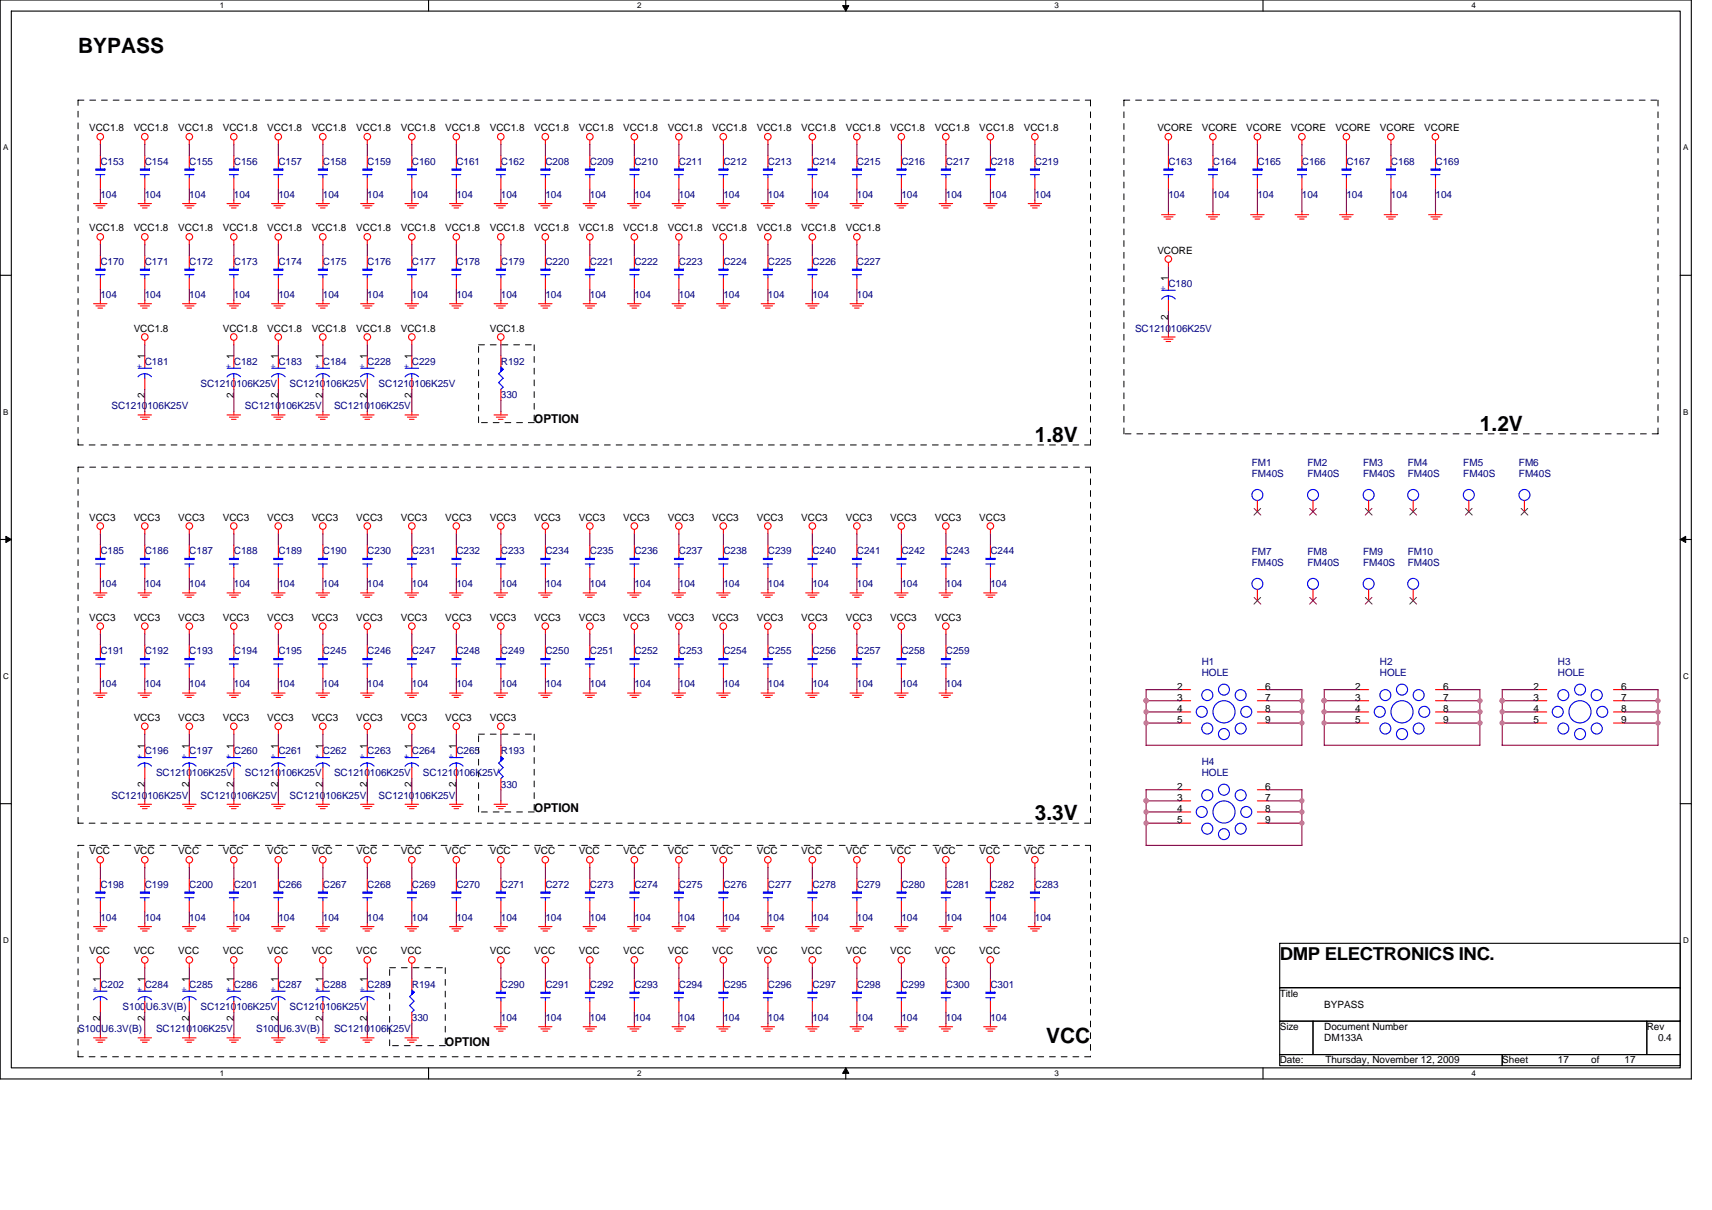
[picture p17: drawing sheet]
<svg xmlns="http://www.w3.org/2000/svg" width="297mm" height="210mm" viewBox="0 0 297 210" stroke-linecap="round" stroke-linejoin="round" font-family="sans-serif">
<defs><g id="words">
<g font-size="3.7">
<text x="13.5" y="9.2">BYPASS</text>
<text x="179.6" y="76.7">1.8V</text>
<text x="256.8" y="74.8">1.2V</text>
<text x="179.6" y="142.4">3.3V</text>
<text x="181.5" y="181">VCC</text>
</g>
<text font-size="3.1" x="222" y="166.6">DMP ELECTRONICS INC.</text>
<g font-size="2.1">
<text x="92.7" y="73.4">OPTION</text>
<text x="92.7" y="140.9">OPTION</text>
<text x="77.3" y="181.5">OPTION</text>
</g>
<g font-size="1.7">
<text x="15.5" y="22.8">VCC1.8</text>
<text x="23.2" y="22.8">VCC1.8</text>
<text x="30.9" y="22.8">VCC1.8</text>
<text x="38.6" y="22.8">VCC1.8</text>
<text x="46.4" y="22.8">VCC1.8</text>
<text x="54.1" y="22.8">VCC1.8</text>
<text x="61.8" y="22.8">VCC1.8</text>
<text x="69.5" y="22.8">VCC1.8</text>
<text x="77.3" y="22.8">VCC1.8</text>
<text x="85" y="22.8">VCC1.8</text>
<text x="92.7" y="22.8">VCC1.8</text>
<text x="100.4" y="22.8">VCC1.8</text>
<text x="108.1" y="22.8">VCC1.8</text>
<text x="115.9" y="22.8">VCC1.8</text>
<text x="123.6" y="22.8">VCC1.8</text>
<text x="131.3" y="22.8">VCC1.8</text>
<text x="139" y="22.8">VCC1.8</text>
<text x="146.7" y="22.8">VCC1.8</text>
<text x="154.5" y="22.8">VCC1.8</text>
<text x="162.2" y="22.8">VCC1.8</text>
<text x="169.9" y="22.8">VCC1.8</text>
<text x="177.6" y="22.8">VCC1.8</text>
<text x="200.8" y="22.8">VCORE</text>
<text x="208.5" y="22.8">VCORE</text>
<text x="216.2" y="22.8">VCORE</text>
<text x="224" y="22.8">VCORE</text>
<text x="231.7" y="22.8">VCORE</text>
<text x="239.4" y="22.8">VCORE</text>
<text x="247.1" y="22.8">VCORE</text>
<text x="15.5" y="40.2">VCC1.8</text>
<text x="23.2" y="40.2">VCC1.8</text>
<text x="30.9" y="40.2">VCC1.8</text>
<text x="38.6" y="40.2">VCC1.8</text>
<text x="46.4" y="40.2">VCC1.8</text>
<text x="54.1" y="40.2">VCC1.8</text>
<text x="61.8" y="40.2">VCC1.8</text>
<text x="69.5" y="40.2">VCC1.8</text>
<text x="77.3" y="40.2">VCC1.8</text>
<text x="85" y="40.2">VCC1.8</text>
<text x="92.7" y="40.2">VCC1.8</text>
<text x="100.4" y="40.2">VCC1.8</text>
<text x="108.1" y="40.2">VCC1.8</text>
<text x="115.9" y="40.2">VCC1.8</text>
<text x="123.6" y="40.2">VCC1.8</text>
<text x="131.3" y="40.2">VCC1.8</text>
<text x="139" y="40.2">VCC1.8</text>
<text x="146.7" y="40.2">VCC1.8</text>
<text x="200.8" y="44">VCORE</text>
<text x="23.2" y="57.5">VCC1.8</text>
<text x="38.6" y="57.5">VCC1.8</text>
<text x="46.4" y="57.5">VCC1.8</text>
<text x="54.1" y="57.5">VCC1.8</text>
<text x="61.8" y="57.5">VCC1.8</text>
<text x="69.5" y="57.5">VCC1.8</text>
<text x="85" y="57.5">VCC1.8</text>
<text x="202.7" y="55.5" transform="rotate(-90 202.7 55.5)">2</text>
<text x="56" y="62.3" transform="rotate(-90 56 62.3)">1</text>
<text x="25.1" y="69" transform="rotate(-90 25.1 69)">2</text>
<text x="40.6" y="69" transform="rotate(-90 40.6 69)">2</text>
<text x="48.3" y="69" transform="rotate(-90 48.3 69)">2</text>
<text x="56" y="69" transform="rotate(-90 56 69)">2</text>
<text x="63.7" y="69" transform="rotate(-90 63.7 69)">2</text>
<text x="71.4" y="69" transform="rotate(-90 71.4 69)">2</text>
<text x="15.5" y="90.3">VCC3</text>
<text x="23.2" y="90.3">VCC3</text>
<text x="30.9" y="90.3">VCC3</text>
<text x="38.6" y="90.3">VCC3</text>
<text x="46.4" y="90.3">VCC3</text>
<text x="54.1" y="90.3">VCC3</text>
<text x="61.8" y="90.3">VCC3</text>
<text x="69.5" y="90.3">VCC3</text>
<text x="77.3" y="90.3">VCC3</text>
<text x="85" y="90.3">VCC3</text>
<text x="92.7" y="90.3">VCC3</text>
<text x="100.4" y="90.3">VCC3</text>
<text x="108.1" y="90.3">VCC3</text>
<text x="115.9" y="90.3">VCC3</text>
<text x="123.6" y="90.3">VCC3</text>
<text x="131.3" y="90.3">VCC3</text>
<text x="139" y="90.3">VCC3</text>
<text x="146.7" y="90.3">VCC3</text>
<text x="154.5" y="90.3">VCC3</text>
<text x="162.2" y="90.3">VCC3</text>
<text x="169.9" y="90.3">VCC3</text>
<text x="15.5" y="107.7">VCC3</text>
<text x="23.2" y="107.7">VCC3</text>
<text x="30.9" y="107.7">VCC3</text>
<text x="38.6" y="107.7">VCC3</text>
<text x="46.4" y="107.7">VCC3</text>
<text x="54.1" y="107.7">VCC3</text>
<text x="61.8" y="107.7">VCC3</text>
<text x="69.5" y="107.7">VCC3</text>
<text x="77.3" y="107.7">VCC3</text>
<text x="85" y="107.7">VCC3</text>
<text x="92.7" y="107.7">VCC3</text>
<text x="100.4" y="107.7">VCC3</text>
<text x="108.1" y="107.7">VCC3</text>
<text x="115.9" y="107.7">VCC3</text>
<text x="123.6" y="107.7">VCC3</text>
<text x="131.3" y="107.7">VCC3</text>
<text x="139" y="107.7">VCC3</text>
<text x="146.7" y="107.7">VCC3</text>
<text x="154.5" y="107.7">VCC3</text>
<text x="162.2" y="107.7">VCC3</text>
<text x="204.3" y="119.7">2</text>
<text x="219.5" y="119.7">6</text>
<text x="235.1" y="119.7">2</text>
<text x="250.4" y="119.7">6</text>
<text x="266" y="119.7">2</text>
<text x="281.3" y="119.7">6</text>
<text x="23.2" y="125.1">VCC3</text>
<text x="30.9" y="125.1">VCC3</text>
<text x="38.6" y="125.1">VCC3</text>
<text x="46.4" y="125.1">VCC3</text>
<text x="54.1" y="125.1">VCC3</text>
<text x="61.8" y="125.1">VCC3</text>
<text x="69.5" y="125.1">VCC3</text>
<text x="77.3" y="125.1">VCC3</text>
<text x="85" y="125.1">VCC3</text>
<text x="204.3" y="121.6">3</text>
<text x="204.3" y="123.5">4</text>
<text x="204.3" y="125.5">5</text>
<text x="219.5" y="121.6">7</text>
<text x="219.5" y="123.5">8</text>
<text x="219.5" y="125.5">9</text>
<text x="235.1" y="121.6">3</text>
<text x="235.1" y="123.5">4</text>
<text x="235.1" y="125.5">5</text>
<text x="250.4" y="121.6">7</text>
<text x="250.4" y="123.5">8</text>
<text x="250.4" y="125.5">9</text>
<text x="266" y="121.6">3</text>
<text x="266" y="123.5">4</text>
<text x="266" y="125.5">5</text>
<text x="281.3" y="121.6">7</text>
<text x="281.3" y="123.5">8</text>
<text x="281.3" y="125.5">9</text>
<text x="56" y="129.9" transform="rotate(-90 56 129.9)">1</text>
<text x="25.1" y="136.6" transform="rotate(-90 25.1 136.6)">2</text>
<text x="32.8" y="136.6" transform="rotate(-90 32.8 136.6)">2</text>
<text x="40.6" y="136.6" transform="rotate(-90 40.6 136.6)">2</text>
<text x="48.3" y="136.6" transform="rotate(-90 48.3 136.6)">2</text>
<text x="56" y="136.6" transform="rotate(-90 56 136.6)">2</text>
<text x="63.7" y="136.6" transform="rotate(-90 63.7 136.6)">2</text>
<text x="71.4" y="136.6" transform="rotate(-90 71.4 136.6)">2</text>
<text x="79.2" y="136.6" transform="rotate(-90 79.2 136.6)">2</text>
<text x="204.3" y="137">2</text>
<text x="219.5" y="137">6</text>
<text x="204.3" y="139">3</text>
<text x="204.3" y="140.9">4</text>
<text x="204.3" y="142.8">5</text>
<text x="219.5" y="139">7</text>
<text x="219.5" y="140.9">8</text>
<text x="219.5" y="142.8">9</text>
<text x="15.5" y="148.3">VCC</text>
<text x="23.2" y="148.3">VCC</text>
<text x="30.9" y="148.3">VCC</text>
<text x="38.6" y="148.3">VCC</text>
<text x="46.4" y="148.3">VCC</text>
<text x="54.1" y="148.3">VCC</text>
<text x="61.8" y="148.3">VCC</text>
<text x="69.5" y="148.3">VCC</text>
<text x="77.3" y="148.3">VCC</text>
<text x="85" y="148.3">VCC</text>
<text x="92.7" y="148.3">VCC</text>
<text x="100.4" y="148.3">VCC</text>
<text x="108.1" y="148.3">VCC</text>
<text x="115.9" y="148.3">VCC</text>
<text x="123.6" y="148.3">VCC</text>
<text x="131.3" y="148.3">VCC</text>
<text x="139" y="148.3">VCC</text>
<text x="146.7" y="148.3">VCC</text>
<text x="154.5" y="148.3">VCC</text>
<text x="162.2" y="148.3">VCC</text>
<text x="169.9" y="148.3">VCC</text>
<text x="177.6" y="148.3">VCC</text>
<text x="15.5" y="165.6">VCC</text>
<text x="23.2" y="165.6">VCC</text>
<text x="30.9" y="165.6">VCC</text>
<text x="38.6" y="165.6">VCC</text>
<text x="46.4" y="165.6">VCC</text>
<text x="54.1" y="165.6">VCC</text>
<text x="61.8" y="165.6">VCC</text>
<text x="69.5" y="165.6">VCC</text>
<text x="85" y="165.6">VCC</text>
<text x="92.7" y="165.6">VCC</text>
<text x="100.4" y="165.6">VCC</text>
<text x="108.1" y="165.6">VCC</text>
<text x="115.9" y="165.6">VCC</text>
<text x="123.6" y="165.6">VCC</text>
<text x="131.3" y="165.6">VCC</text>
<text x="139" y="165.6">VCC</text>
<text x="146.7" y="165.6">VCC</text>
<text x="154.5" y="165.6">VCC</text>
<text x="162.2" y="165.6">VCC</text>
<text x="169.9" y="165.6">VCC</text>
<text x="17.4" y="170.5" transform="rotate(-90 17.4 170.5)">1</text>
<text x="56" y="170.5" transform="rotate(-90 56 170.5)">1</text>
<text x="222" y="173">Title</text>
<text x="17.4" y="177.1" transform="rotate(-90 17.4 177.1)">2</text>
<text x="25.1" y="177.1" transform="rotate(-90 25.1 177.1)">2</text>
<text x="32.8" y="177.1" transform="rotate(-90 32.8 177.1)">2</text>
<text x="40.6" y="177.1" transform="rotate(-90 40.6 177.1)">2</text>
<text x="48.3" y="177.1" transform="rotate(-90 48.3 177.1)">2</text>
<text x="56" y="177.1" transform="rotate(-90 56 177.1)">2</text>
<text x="63.7" y="177.1" transform="rotate(-90 63.7 177.1)">2</text>
<text x="222" y="178.8">Size</text>
<text x="229.8" y="174.9">BYPASS</text>
<text x="229.8" y="178.8">Document Number</text>
<text x="285.7" y="178.8">Rev</text>
<text x="222" y="184.6">Date:</text>
<text x="229.8" y="180.7">DM133A</text>
<text x="230" y="184.6">Thursday, November 12, 2009</text>
<text x="260.6" y="184.6">Sheet</text>
<text x="270.3" y="184.6">17</text>
<text x="276.1" y="184.6">of</text>
<text x="281.9" y="184.6">17</text>
<text x="287.7" y="180.7">0.4</text>
</g>
<g font-size="1.7" fill="#000080">
<text x="17.4" y="28.6">C153</text>
<text x="25.1" y="28.6">C154</text>
<text x="32.8" y="28.6">C155</text>
<text x="40.6" y="28.6">C156</text>
<text x="48.3" y="28.6">C157</text>
<text x="56" y="28.6">C158</text>
<text x="63.7" y="28.6">C159</text>
<text x="71.5" y="28.6">C160</text>
<text x="79.2" y="28.6">C161</text>
<text x="86.9" y="28.6">C162</text>
<text x="94.6" y="28.6">C208</text>
<text x="102.3" y="28.6">C209</text>
<text x="110.1" y="28.6">C210</text>
<text x="117.8" y="28.6">C211</text>
<text x="125.5" y="28.6">C212</text>
<text x="133.2" y="28.6">C213</text>
<text x="140.9" y="28.6">C214</text>
<text x="148.7" y="28.6">C215</text>
<text x="156.4" y="28.6">C216</text>
<text x="164.1" y="28.6">C217</text>
<text x="171.8" y="28.6">C218</text>
<text x="179.6" y="28.6">C219</text>
<text x="202.7" y="28.6">C163</text>
<text x="210.5" y="28.6">C164</text>
<text x="218.2" y="28.6">C165</text>
<text x="225.9" y="28.6">C166</text>
<text x="233.6" y="28.6">C167</text>
<text x="241.3" y="28.6">C168</text>
<text x="249.1" y="28.6">C169</text>
<text x="17.4" y="34.4">104</text>
<text x="25.1" y="34.4">104</text>
<text x="32.8" y="34.4">104</text>
<text x="40.6" y="34.4">104</text>
<text x="48.3" y="34.4">104</text>
<text x="56" y="34.4">104</text>
<text x="63.7" y="34.4">104</text>
<text x="71.5" y="34.4">104</text>
<text x="79.2" y="34.4">104</text>
<text x="86.9" y="34.4">104</text>
<text x="94.6" y="34.4">104</text>
<text x="102.3" y="34.4">104</text>
<text x="110.1" y="34.4">104</text>
<text x="117.8" y="34.4">104</text>
<text x="125.5" y="34.4">104</text>
<text x="133.2" y="34.4">104</text>
<text x="140.9" y="34.4">104</text>
<text x="148.7" y="34.4">104</text>
<text x="156.4" y="34.4">104</text>
<text x="164.1" y="34.4">104</text>
<text x="171.8" y="34.4">104</text>
<text x="179.6" y="34.4">104</text>
<text x="202.7" y="34.4">104</text>
<text x="210.5" y="34.4">104</text>
<text x="218.2" y="34.4">104</text>
<text x="225.9" y="34.4">104</text>
<text x="233.6" y="34.4">104</text>
<text x="241.3" y="34.4">104</text>
<text x="249.1" y="34.4">104</text>
<text x="17.4" y="45.9">C170</text>
<text x="25.1" y="45.9">C171</text>
<text x="32.8" y="45.9">C172</text>
<text x="40.6" y="45.9">C173</text>
<text x="48.3" y="45.9">C174</text>
<text x="56" y="45.9">C175</text>
<text x="63.7" y="45.9">C176</text>
<text x="71.5" y="45.9">C177</text>
<text x="79.2" y="45.9">C178</text>
<text x="86.9" y="45.9">C179</text>
<text x="94.6" y="45.9">C220</text>
<text x="102.3" y="45.9">C221</text>
<text x="110.1" y="45.9">C222</text>
<text x="117.8" y="45.9">C223</text>
<text x="125.5" y="45.9">C224</text>
<text x="133.2" y="45.9">C225</text>
<text x="140.9" y="45.9">C226</text>
<text x="148.7" y="45.9">C227</text>
<text x="17.4" y="51.7">104</text>
<text x="25.1" y="51.7">104</text>
<text x="32.8" y="51.7">104</text>
<text x="40.6" y="51.7">104</text>
<text x="48.3" y="51.7">104</text>
<text x="56" y="51.7">104</text>
<text x="63.7" y="51.7">104</text>
<text x="71.5" y="51.7">104</text>
<text x="79.2" y="51.7">104</text>
<text x="86.9" y="51.7">104</text>
<text x="94.6" y="51.7">104</text>
<text x="102.3" y="51.7">104</text>
<text x="110.1" y="51.7">104</text>
<text x="117.8" y="51.7">104</text>
<text x="125.5" y="51.7">104</text>
<text x="133.2" y="51.7">104</text>
<text x="140.9" y="51.7">104</text>
<text x="148.7" y="51.7">104</text>
<text x="202.7" y="49.8">C180</text>
<text x="196.9" y="57.5">SC1210106K25V</text>
<text x="25.1" y="63.3">C181</text>
<text x="40.6" y="63.3">C182</text>
<text x="48.3" y="63.3">C183</text>
<text x="56" y="63.3">C184</text>
<text x="63.7" y="63.3">C228</text>
<text x="71.5" y="63.3">C229</text>
<text x="86.9" y="63.3">R192</text>
<text x="19.3" y="71">SC1210106K25V</text>
<text x="34.8" y="67.2">SC1210106K25V</text>
<text x="42.5" y="71">SC1210106K25V</text>
<text x="50.2" y="67.2">SC1210106K25V</text>
<text x="58" y="71">SC1210106K25V</text>
<text x="65.7" y="67.2">SC1210106K25V</text>
<text x="86.9" y="69.1">330</text>
<text x="217.2" y="80.9">FM1</text>
<text x="217.2" y="82.8">FM40S</text>
<text x="226.9" y="80.9">FM2</text>
<text x="226.9" y="82.8">FM40S</text>
<text x="236.5" y="80.9">FM3</text>
<text x="236.5" y="82.8">FM40S</text>
<text x="244.2" y="80.9">FM4</text>
<text x="244.2" y="82.8">FM40S</text>
<text x="253.9" y="80.9">FM5</text>
<text x="253.9" y="82.8">FM40S</text>
<text x="263.5" y="80.9">FM6</text>
<text x="263.5" y="82.8">FM40S</text>
<text x="17.4" y="96.1">C185</text>
<text x="17.4" y="101.9">104</text>
<text x="25.1" y="96.1">C186</text>
<text x="25.1" y="101.9">104</text>
<text x="32.8" y="96.1">C187</text>
<text x="32.8" y="101.9">104</text>
<text x="40.6" y="96.1">C188</text>
<text x="40.6" y="101.9">104</text>
<text x="48.3" y="96.1">C189</text>
<text x="48.3" y="101.9">104</text>
<text x="56" y="96.1">C190</text>
<text x="56" y="101.9">104</text>
<text x="63.7" y="96.1">C230</text>
<text x="63.7" y="101.9">104</text>
<text x="71.5" y="96.1">C231</text>
<text x="71.5" y="101.9">104</text>
<text x="79.2" y="96.1">C232</text>
<text x="79.2" y="101.9">104</text>
<text x="86.9" y="96.1">C233</text>
<text x="86.9" y="101.9">104</text>
<text x="94.6" y="96.1">C234</text>
<text x="94.6" y="101.9">104</text>
<text x="102.3" y="96.1">C235</text>
<text x="102.3" y="101.9">104</text>
<text x="110.1" y="96.1">C236</text>
<text x="110.1" y="101.9">104</text>
<text x="117.8" y="96.1">C237</text>
<text x="117.8" y="101.9">104</text>
<text x="125.5" y="96.1">C238</text>
<text x="125.5" y="101.9">104</text>
<text x="133.2" y="96.1">C239</text>
<text x="133.2" y="101.9">104</text>
<text x="140.9" y="96.1">C240</text>
<text x="140.9" y="101.9">104</text>
<text x="148.7" y="96.1">C241</text>
<text x="148.7" y="101.9">104</text>
<text x="156.4" y="96.1">C242</text>
<text x="156.4" y="101.9">104</text>
<text x="164.1" y="96.1">C243</text>
<text x="164.1" y="101.9">104</text>
<text x="171.8" y="96.1">C244</text>
<text x="171.8" y="101.9">104</text>
<text x="217.2" y="96.3">FM7</text>
<text x="217.2" y="98.3">FM40S</text>
<text x="226.9" y="96.3">FM8</text>
<text x="226.9" y="98.3">FM40S</text>
<text x="236.5" y="96.3">FM9</text>
<text x="236.5" y="98.3">FM40S</text>
<text x="244.2" y="96.3">FM10</text>
<text x="244.2" y="98.3">FM40S</text>
<text x="17.4" y="113.5">C191</text>
<text x="25.1" y="113.5">C192</text>
<text x="32.8" y="113.5">C193</text>
<text x="40.6" y="113.5">C194</text>
<text x="48.3" y="113.5">C195</text>
<text x="56" y="113.5">C245</text>
<text x="63.7" y="113.5">C246</text>
<text x="71.5" y="113.5">C247</text>
<text x="79.2" y="113.5">C248</text>
<text x="86.9" y="113.5">C249</text>
<text x="94.6" y="113.5">C250</text>
<text x="102.3" y="113.5">C251</text>
<text x="110.1" y="113.5">C252</text>
<text x="117.8" y="113.5">C253</text>
<text x="125.5" y="113.5">C254</text>
<text x="133.2" y="113.5">C255</text>
<text x="140.9" y="113.5">C256</text>
<text x="148.7" y="113.5">C257</text>
<text x="156.4" y="113.5">C258</text>
<text x="164.1" y="113.5">C259</text>
<text x="17.4" y="119.3">104</text>
<text x="25.1" y="119.3">104</text>
<text x="32.8" y="119.3">104</text>
<text x="40.6" y="119.3">104</text>
<text x="48.3" y="119.3">104</text>
<text x="56" y="119.3">104</text>
<text x="63.7" y="119.3">104</text>
<text x="71.5" y="119.3">104</text>
<text x="79.2" y="119.3">104</text>
<text x="86.9" y="119.3">104</text>
<text x="94.6" y="119.3">104</text>
<text x="102.3" y="119.3">104</text>
<text x="110.1" y="119.3">104</text>
<text x="117.8" y="119.3">104</text>
<text x="125.5" y="119.3">104</text>
<text x="133.2" y="119.3">104</text>
<text x="140.9" y="119.3">104</text>
<text x="148.7" y="119.3">104</text>
<text x="156.4" y="119.3">104</text>
<text x="164.1" y="119.3">104</text>
<text x="208.5" y="115.4">H1</text>
<text x="208.5" y="117.4">HOLE</text>
<text x="239.4" y="115.4">H2</text>
<text x="239.4" y="117.4">HOLE</text>
<text x="270.3" y="115.4">H3</text>
<text x="270.3" y="117.4">HOLE</text>
<text x="25.1" y="130.9">C196</text>
<text x="32.8" y="130.9">C197</text>
<text x="40.6" y="130.9">C260</text>
<text x="48.3" y="130.9">C261</text>
<text x="56" y="130.9">C262</text>
<text x="63.7" y="130.9">C263</text>
<text x="71.5" y="130.9">C264</text>
<text x="79.2" y="130.9">C265</text>
<text x="86.9" y="130.9">R193</text>
<text x="27.1" y="134.7">SC1210106K25V</text>
<text x="42.5" y="134.7">SC1210106K25V</text>
<text x="58" y="134.7">SC1210106K25V</text>
<text x="73.4" y="134.7">SC1210106K25V</text>
<text x="86.9" y="136.7">330</text>
<text x="208.5" y="132.8">H4</text>
<text x="208.5" y="134.7">HOLE</text>
<text x="19.3" y="138.6">SC1210106K25V</text>
<text x="34.8" y="138.6">SC1210106K25V</text>
<text x="50.2" y="138.6">SC1210106K25V</text>
<text x="65.7" y="138.6">SC1210106K25V</text>
<text x="17.4" y="154.1">C198</text>
<text x="25.1" y="154.1">C199</text>
<text x="32.8" y="154.1">C200</text>
<text x="40.6" y="154.1">C201</text>
<text x="48.3" y="154.1">C266</text>
<text x="56" y="154.1">C267</text>
<text x="63.7" y="154.1">C268</text>
<text x="71.5" y="154.1">C269</text>
<text x="79.2" y="154.1">C270</text>
<text x="86.9" y="154.1">C271</text>
<text x="94.6" y="154.1">C272</text>
<text x="102.3" y="154.1">C273</text>
<text x="110.1" y="154.1">C274</text>
<text x="117.8" y="154.1">C275</text>
<text x="125.5" y="154.1">C276</text>
<text x="133.2" y="154.1">C277</text>
<text x="140.9" y="154.1">C278</text>
<text x="148.7" y="154.1">C279</text>
<text x="156.4" y="154.1">C280</text>
<text x="164.1" y="154.1">C281</text>
<text x="171.8" y="154.1">C282</text>
<text x="179.6" y="154.1">C283</text>
<text x="17.4" y="159.8">104</text>
<text x="25.1" y="159.8">104</text>
<text x="32.8" y="159.8">104</text>
<text x="40.6" y="159.8">104</text>
<text x="48.3" y="159.8">104</text>
<text x="56" y="159.8">104</text>
<text x="63.7" y="159.8">104</text>
<text x="71.5" y="159.8">104</text>
<text x="79.2" y="159.8">104</text>
<text x="86.9" y="159.8">104</text>
<text x="94.6" y="159.8">104</text>
<text x="102.3" y="159.8">104</text>
<text x="110.1" y="159.8">104</text>
<text x="117.8" y="159.8">104</text>
<text x="125.5" y="159.8">104</text>
<text x="133.2" y="159.8">104</text>
<text x="140.9" y="159.8">104</text>
<text x="148.7" y="159.8">104</text>
<text x="156.4" y="159.8">104</text>
<text x="164.1" y="159.8">104</text>
<text x="171.8" y="159.8">104</text>
<text x="179.6" y="159.8">104</text>
<text x="17.4" y="171.4">C202</text>
<text x="25.1" y="171.4">C284</text>
<text x="32.8" y="171.4">C285</text>
<text x="40.6" y="171.4">C286</text>
<text x="48.3" y="171.4">C287</text>
<text x="56" y="171.4">C288</text>
<text x="63.7" y="171.4">C289</text>
<text x="71.5" y="171.4">R194</text>
<text x="86.9" y="171.4">C290</text>
<text x="94.6" y="171.4">C291</text>
<text x="102.3" y="171.4">C292</text>
<text x="110.1" y="171.4">C293</text>
<text x="117.8" y="171.4">C294</text>
<text x="125.5" y="171.4">C295</text>
<text x="133.2" y="171.4">C296</text>
<text x="140.9" y="171.4">C297</text>
<text x="148.7" y="171.4">C298</text>
<text x="156.4" y="171.4">C299</text>
<text x="164.1" y="171.4">C300</text>
<text x="171.8" y="171.4">C301</text>
<text x="13.5" y="179.1">S100U6.3V(B)</text>
<text x="21.3" y="175.3">S100U6.3V(B)</text>
<text x="27.1" y="179.1">SC1210106K25V</text>
<text x="34.8" y="175.3">SC1210106K25V</text>
<text x="44.4" y="179.1">S100U6.3V(B)</text>
<text x="50.2" y="175.3">SC1210106K25V</text>
<text x="58" y="179.1">SC1210106K25V</text>
<text x="71.5" y="177.2">330</text>
<text x="86.9" y="177.2">104</text>
<text x="94.6" y="177.2">104</text>
<text x="102.3" y="177.2">104</text>
<text x="110.1" y="177.2">104</text>
<text x="117.8" y="177.2">104</text>
<text x="125.5" y="177.2">104</text>
<text x="133.2" y="177.2">104</text>
<text x="140.9" y="177.2">104</text>
<text x="148.7" y="177.2">104</text>
<text x="156.4" y="177.2">104</text>
<text x="164.1" y="177.2">104</text>
<text x="171.8" y="177.2">104</text>
</g>
<g font-size="1.7" fill="#00f">
<text x="202.3" y="50.6" transform="rotate(-90 202.3 50.6)">+ 1</text>
<text x="24.7" y="64.1" transform="rotate(-90 24.7 64.1)">+ 1</text>
<text x="40.1" y="64.1" transform="rotate(-90 40.1 64.1)">+ 1</text>
<text x="47.9" y="64.1" transform="rotate(-90 47.9 64.1)">+ 1</text>
<text x="55.6" y="64.1" transform="rotate(-90 55.6 64.1)">+</text>
<text x="63.3" y="64.1" transform="rotate(-90 63.3 64.1)">+ 1</text>
<text x="71" y="64.1" transform="rotate(-90 71 64.1)">+ 1</text>
<text x="24.7" y="131.7" transform="rotate(-90 24.7 131.7)">+ 1</text>
<text x="32.4" y="131.7" transform="rotate(-90 32.4 131.7)">+ 1</text>
<text x="40.1" y="131.7" transform="rotate(-90 40.1 131.7)">+ 1</text>
<text x="47.9" y="131.7" transform="rotate(-90 47.9 131.7)">+ 1</text>
<text x="55.6" y="131.7" transform="rotate(-90 55.6 131.7)">+</text>
<text x="63.3" y="131.7" transform="rotate(-90 63.3 131.7)">+ 1</text>
<text x="71" y="131.7" transform="rotate(-90 71 131.7)">+ 1</text>
<text x="78.7" y="131.7" transform="rotate(-90 78.7 131.7)">+ 1</text>
<text x="17" y="172.2" transform="rotate(-90 17 172.2)">+</text>
<text x="24.7" y="172.2" transform="rotate(-90 24.7 172.2)">+ 1</text>
<text x="32.4" y="172.2" transform="rotate(-90 32.4 172.2)">+ 1</text>
<text x="40.1" y="172.2" transform="rotate(-90 40.1 172.2)">+ 1</text>
<text x="47.9" y="172.2" transform="rotate(-90 47.9 172.2)">+ 1</text>
<text x="55.6" y="172.2" transform="rotate(-90 55.6 172.2)">+</text>
<text x="63.3" y="172.2" transform="rotate(-90 63.3 172.2)">+ 1</text>
</g>
<g font-size="1.4">
<text x="38.2" y="1.5">1</text>
<text x="110.6" y="1.5">2</text>
<text x="182.9" y="1.5">3</text>
<text x="255.3" y="1.5">4</text>
<text x=".5" y="26.1">A</text>
<text x="292" y="26.1">A</text>
<text x=".5" y="71.9">B</text>
<text x="292" y="71.9">B</text>
<text x=".5" y="117.8">C</text>
<text x="292" y="117.8">C</text>
<text x=".5" y="163.6">D</text>
<text x="292" y="163.6">D</text>
<text x="38.2" y="186.8">1</text>
<text x="110.6" y="186.8">2</text>
<text x="182.9" y="186.8">3</text>
<text x="255.3" y="186.8">4</text>
</g>
</g></defs>
<path d="M0 0h293.5v187.2h-293.5zM2 1.9h289.5v183.4h-289.5z" fill="none" stroke="#000" stroke-width=".19"/>
<g fill="#fff">
<path d="M38.2 .2h.7v1.6h-.7z"/>
<path d="M38.2 185.5h.7v1.6h-.7z"/>
</g>
<path d="M74.4 0v1.9M74.4 185.3v1.9" fill="none" stroke="#000" stroke-width=".19"/>
<g fill="#fff">
<path d="M110.6 .2h.7v1.6h-.7z"/>
<path d="M110.6 185.5h.7v1.6h-.7z"/>
</g>
<path d="M146.7 0v1.9M146.7 185.3v1.9" fill="none" stroke="#000" stroke-width=".19"/>
<path d="M146.2 1h1.1l-.6 .9zM146.7 185.3l.6 1h-1.1z" fill="#000" stroke="#000" stroke-width=".17"/>
<g fill="#fff">
<path d="M182.9 .2h.8v1.6h-.8z"/>
<path d="M182.9 185.5h.8v1.6h-.8z"/>
</g>
<path d="M219.1 0v1.9M219.1 185.3v1.9" fill="none" stroke="#000" stroke-width=".19"/>
<g fill="#fff">
<path d="M255.3 .2h.8v1.6h-.8z"/>
<path d="M255.3 185.5h.8v1.6h-.8z"/>
<path d="M.5 24.8h.9v1.6h-.9z"/>
<path d="M292 24.8h.9v1.6h-.9z"/>
<path d="M.5 70.7h.9v1.5h-.9z"/>
<path d="M292 70.7h.9v1.5h-.9z"/>
</g>
<path d="M0 47.8h2M291.5 47.8h2" fill="none" stroke="#000" stroke-width=".19"/>
<g fill="#fff">
<path d="M.5 116.5h1v1.6h-1z"/>
<path d="M292 116.5h1v1.6h-1z"/>
</g>
<path d="M0 93.6h2M291.5 93.6h2" fill="none" stroke="#000" stroke-width=".19"/>
<path d="M1 93.1l1 .5-1 .5zM291.5 93.6l1-.5v1z" fill="#000" stroke="#000" stroke-width=".17"/>
<g fill="#fff">
<path d="M.5 162.4h1v1.5h-1z"/>
<path d="M292 162.4h1v1.5h-1z"/>
</g>
<path d="M0 139.5h2M291.5 139.5h2M222 163.7h69.5v7.7h-69.5zM222 171.4h69.5v5.8h-69.5zM222 177.2h5.8v5.8h-5.8zM227.8 177.2h57.9v5.8h-57.9zM285.7 177.2h5.8v5.8h-5.8zM222 183h38.6v1.9h-38.6zM260.6 183h30.9v1.9h-30.9z" fill="none" stroke="#000" stroke-width=".19"/>
<g fill="none" stroke="#000" stroke-width=".17" stroke-dasharray="1 1 1 1 1 1 1 1">
<path d="M13.5 17.4h175.7M189.2 17.4v59.8M195 17.4h92.7M287.7 17.4v57.9M83 59.8h9.7M92.7 59.8v13.5M13.5 77.2v-59.8M83 73.3v-13.5M92.7 73.3h-9.7M189.2 77.2h-175.7M195 75.3v-57.9M287.7 75.3h-92.7"/>
<path d="M13.5 81.1h175.7M189.2 81.1v61.8M83 127.4h9.7M92.7 127.4v13.5M13.5 142.9v-61.8M13.5 146.7h175.7M83 140.9v-13.5M92.7 140.9h-9.7M189.2 142.9h-175.7M189.2 146.7v36.7M67.6 167.9h9.7M77.3 167.9v13.6"/>
<path d="M13.5 183.4v-36.7M67.6 181.5v-13.6M77.3 181.5h-9.7M189.2 183.4h-175.7"/>
</g>
<g fill="none" stroke="#f00" stroke-width=".19">
<path d="M16.2 35.3h2.4M16.6 35.7h1.6M17 36.1h.8M17.4 24.3v.8M17.4 27v2M17.4 30.9v1.9M17.4 34.7v.6M24 35.3h2.3M24.4 35.7h1.5M24.7 36.1h.8M25.1 24.3v.8M25.1 34.7v.6"/>
<path d="M31.7 35.3h2.3M32.1 35.7h1.6M32.4 36.1h.8M32.8 24.3v.8M32.8 34.7v.6M39.4 35.3h2.3M39.8 35.7h1.6M40.2 36.1h.8M40.6 24.3v.8M40.6 27v2M40.6 30.9v1.9M40.6 34.7v.6"/>
<path d="M47.1 35.3h2.4M47.5 35.7h1.6M47.9 36.1h.8M48.3 24.3v.8M48.3 27v2M48.3 30.9v1.9M48.3 34.7v.6M54.8 35.3h2.4M55.2 35.7h1.6M55.6 36.1h.8M56 24.3v.8M56 27v2"/>
<path d="M56 30.9v1.9M56 34.7v.6M62.6 35.3h2.3M63 35.7h1.5M63.3 36.1h.8M63.7 24.3v.8M63.7 34.7v.6M70.3 35.3h2.3M70.7 35.7h1.6M71.1 36.1h.7M71.5 24.3v.8M71.5 27v2"/>
<path d="M71.5 30.9v1.9M71.5 34.7v.6M78 35.3h2.3M78.4 35.7h1.6M78.8 36.1h.8M79.2 24.3v.8M79.2 27v2M79.2 30.9v1.9M79.2 34.7v.6M85.7 35.3h2.4M86.1 35.7h1.6M86.5 36.1h.8"/>
<path d="M86.9 24.3v.8M86.9 27v2M86.9 30.9v1.9M86.9 34.7v.6M93.4 35.3h2.4M93.8 35.7h1.6M94.2 36.1h.8M94.6 24.3v.8M94.6 34.7v.6M101.2 35.3h2.3M101.6 35.7h1.5M101.9 36.1h.8"/>
<path d="M102.3 27v2M102.3 30.9v1.9M102.3 34.7v.6M102.3 24.3v.8M108.9 35.3h2.3M109.3 35.7h1.6M109.7 36.1h.7M110.1 24.3v.8M110.1 27v2M110.1 30.9v1.9M110.1 34.7v.6M116.6 35.3h2.4"/>
<path d="M117 35.7h1.6M117.4 36.1h.8M117.8 24.3v.8M117.8 27v2M117.8 30.9v1.9M117.8 34.7v.6M124.3 35.3h2.4M124.7 35.7h1.6M125.1 36.1h.8M125.5 24.3v.8M125.5 34.7v.6M132.1 35.3h2.3"/>
<path d="M132.5 35.7h1.5M132.8 36.1h.8M133.2 24.3v.8M133.2 27v2M133.2 30.9v1.9M133.2 34.7v.6M139.8 35.3h2.3M140.2 35.7h1.6M140.5 36.1h.8M140.9 27v2M140.9 30.9v1.9M140.9 34.7v.6"/>
<path d="M140.9 24.3v.8M147.5 35.3h2.3M147.9 35.7h1.6M148.3 36.1h.8M148.7 24.3v.8M148.7 34.7v.6M155.2 35.3h2.4M155.6 35.7h1.6M156 36.1h.8M156.4 24.3v.8M156.4 27v2M156.4 30.9v1.9"/>
<path d="M156.4 34.7v.6M162.9 35.3h2.4M163.3 35.7h1.6M163.7 36.1h.8M164.1 24.3v.8M164.1 27v2M164.1 30.9v1.9M164.1 34.7v.6M170.7 35.3h2.3M171.1 35.7h1.5M171.4 36.1h.8M171.8 24.3v.8"/>
<path d="M171.8 27v2M171.8 30.9v1.9M171.8 34.7v.6M178.4 35.3h2.3M178.8 35.7h1.6M179.2 36.1h.8M179.6 27v2M179.6 30.9v1.9M179.6 34.7v.6M179.6 24.3v.8M201.5 37.3h2.4M201.9 37.6h1.6"/>
<path d="M202.3 38h.8M202.7 24.3v.8M202.7 27v2M202.7 30.9v1.9M202.7 36.7v.6M209.3 37.3h2.3M209.7 37.6h1.5M210 38h.8M210.5 36.7v.6M210.5 24.3v.8M217 37.3h2.3M217.4 37.6h1.6"/>
<path d="M217.8 38h.8M218.2 24.3v.8M218.2 27v2M218.2 30.9v1.9M218.2 36.7v.6M224.7 37.3h2.4M225.1 37.6h1.6M225.5 38h.8M225.9 24.3v.8M225.9 27v2M225.9 30.9v1.9M225.9 36.7v.6"/>
<path d="M232.4 37.3h2.4M232.9 37.6h1.5M233.2 38h.8M233.6 24.3v.8M233.6 27v2M233.6 30.9v1.9M233.6 36.7v.6M240.2 37.3h2.3M240.6 37.6h1.5M240.9 38h.8M241.3 27v2M241.3 30.9v1.9"/>
<path d="M241.3 36.7v.6M241.3 24.3v.8M247.9 37.3h2.3M248.3 37.6h1.5M248.6 38h.8M249.1 24.3v.8M249.1 27v2M249.1 30.9v1.9M249.1 36.7v.6M16.2 52.7h2.4M16.6 53.1h1.6M17 53.5h.8"/>
<path d="M17.4 41.7v.8M17.4 44.4v1.9M17.4 48.3v1.9M17.4 52.1v.6M24 52.7h2.3M24.4 53.1h1.5M24.7 53.5h.8M25.1 41.7v.8M25.1 59.1v.8M25.1 52.1v.6M31.7 52.7h2.3M32.1 53.1h1.6"/>
<path d="M32.4 53.5h.8M32.8 41.7v.8M32.8 44.4v1.9M32.8 48.3v1.9M32.8 52.1v.6M39.4 52.7h2.3M39.8 53.1h1.6M40.2 53.5h.8M40.6 41.7v.8M40.6 44.4v1.9M40.6 48.3v1.9M40.6 52.1v.6"/>
<path d="M40.6 59.1v.8M47.1 52.7h2.4M47.5 53.1h1.6M47.9 53.5h.8M48.3 41.7v.8M48.3 44.4v1.9M48.3 48.3v1.9M48.3 52.1v.6M48.3 59.1v.8M54.8 52.7h2.4M55.2 53.1h1.6M55.6 53.5h.8"/>
<path d="M56 41.7v.8M56 52.1v.6M56 59.1v.8M62.6 52.7h2.3M63 53.1h1.5M63.3 53.5h.8M63.7 41.7v.8M63.7 44.4v1.9M63.7 48.3v1.9M63.7 52.1v.6M63.7 59.1v.8M70.3 52.7h2.3"/>
<path d="M70.7 53.1h1.6M71.1 53.5h.7M71.5 41.7v.8M71.5 44.4v1.9M71.5 48.3v1.9M71.5 52.1v.6M71.5 59.1v.8M78 52.7h2.3M78.4 53.1h1.6M78.8 53.5h.8M79.2 41.7v.8M79.2 44.4v1.9"/>
<path d="M79.2 48.3v1.9M79.2 52.1v.6M85.7 52.7h2.4M86.1 53.1h1.6M86.5 53.5h.8M86.9 41.7v.8M86.9 44.4v1.9M86.9 48.3v1.9M86.9 52.1v.6M86.9 59.1v.8M93.4 52.7h2.4M93.8 53.1h1.6"/>
<path d="M94.2 53.5h.8M94.6 41.7v.8M94.6 44.4v1.9M94.6 48.3v1.9M94.6 52.1v.6M101.2 52.7h2.3M101.6 53.1h1.5M101.9 53.5h.8M102.3 44.4v1.9M102.3 48.3v1.9M102.3 52.1v.6M102.3 41.7v.8"/>
<path d="M108.9 52.7h2.3M109.3 53.1h1.6M109.7 53.5h.7M110.1 41.7v.8M110.1 44.4v1.9M110.1 48.3v1.9M110.1 52.1v.6M116.6 52.7h2.4M117 53.1h1.6M117.4 53.5h.8M117.8 41.7v.8M117.8 52.1v.6"/>
<path d="M124.3 52.7h2.4M124.7 53.1h1.6M125.1 53.5h.8M125.5 41.7v.8M125.5 52.1v.6M132.1 52.7h2.3M132.5 53.1h1.5M132.8 53.5h.8M133.2 41.7v.8M133.2 44.4v1.9M133.2 48.3v1.9M133.2 52.1v.6"/>
<path d="M139.8 52.7h2.3M140.2 53.1h1.6M140.5 53.5h.8M140.9 44.4v1.9M140.9 48.3v1.9M140.9 52.1v.6M140.9 41.7v.8M147.5 52.7h2.3M147.9 53.1h1.6M148.3 53.5h.8M148.7 41.7v.8M148.7 44.4v1.9"/>
<path d="M148.7 48.3v1.9M148.7 52.1v.6M201.5 58.5h2.4M201.9 58.9h1.6M202.3 59.3h.8M202.7 57.9v.6M202.7 45.6v.8M24 72h2.3M24.4 72.4h1.5M24.7 72.8h.8M25.1 61.8v1.9M25.1 65.6v2"/>
<path d="M25.1 71.4v.6M39.4 72h2.3M39.8 72.4h1.6M40.2 72.8h.8M40.6 71.4v.6M47.1 72h2.4M47.5 72.4h1.6M47.9 72.8h.8M48.3 71.4v.6M54.8 72h2.4M55.2 72.4h1.6M55.6 72.8h.8"/>
<path d="M56 61.8v1.9M56 65.6v2M56 71.4v.6M62.6 72h2.3M63 72.4h1.5M63.3 72.8h.8M63.7 61.8v1.9M63.7 65.6v2M63.7 71.4v.6M70.3 72h2.3M70.7 72.4h1.6M71.1 72.8h.7"/>
<path d="M71.5 71.4v.6M85.7 72h2.4M86.1 72.4h1.6M86.5 72.8h.8M86.9 61.8v1.9M86.9 67.6v1.9M86.9 71.4v.6M17.4 91.9v.8M25.1 91.9v.8M25.1 94.6v1.9M25.1 98.4v2M32.8 91.9v.8"/>
<path d="M32.8 94.6v1.9M32.8 98.4v2M40.6 91.9v.8M40.6 94.6v1.9M40.6 98.4v2M48.3 91.9v.8M56 91.9v.8M56 94.6v1.9M56 98.4v2M63.7 91.9v.8M63.7 94.6v1.9M63.7 98.4v2"/>
<path d="M71.5 91.9v.8M79.2 91.9v.8M79.2 94.6v1.9M79.2 98.4v2M86.9 91.9v.8M94.6 91.9v.8M94.6 94.6v1.9M94.6 98.4v2M102.3 91.9v.8M102.3 94.6v1.9M102.3 98.4v2M110.1 94.6v1.9"/>
<path d="M110.1 98.4v2M110.1 91.9v.8M117.8 91.9v.8M117.8 94.6v1.9M117.8 98.4v2M125.5 91.9v.8M133.2 91.9v.8M133.2 94.6v1.9M133.2 98.4v2M140.9 91.9v.8M140.9 94.6v1.9M140.9 98.4v2"/>
<path d="M148.7 94.6v1.9M148.7 98.4v2M148.7 91.9v.8M156.4 91.9v.8M156.4 94.6v1.9M156.4 98.4v2M164.1 91.9v.8M164.1 94.6v1.9M164.1 98.4v2M171.8 91.9v.8M171.8 94.6v1.9M171.8 98.4v2"/>
<path d="M218.2 86.9v1.9M237.5 86.9v1.9M245.2 86.9v1.9M254.8 86.9v1.9M264.5 86.9v1.9M16.2 102.9h2.4M16.6 103.3h1.6M17 103.7h.8M17.4 102.3v.6M17.4 109.3v.7M17.4 112v1.9M17.4 115.8v2"/>
<path d="M17.4 119.7v.6M24 102.9h2.3M24.4 103.3h1.5M24.7 103.7h.8M25.1 109.3v.7M25.1 102.3v.6M25.1 112v1.9M25.1 115.8v2M25.1 119.7v.6M31.7 102.9h2.3M32.1 103.3h1.6M32.4 103.7h.8"/>
<path d="M32.8 102.3v.6M32.8 112v1.9M32.8 115.8v2M32.8 119.7v.6M32.8 109.3v.7M39.4 102.9h2.3M39.8 103.3h1.6M40.2 103.7h.8M40.6 102.3v.6M40.6 109.3v.7M40.6 112v1.9M40.6 115.8v2"/>
<path d="M40.6 119.7v.6M47.1 102.9h2.4M47.5 103.3h1.6M47.9 103.7h.8M48.3 102.3v.6M48.3 109.3v.7M48.3 112v1.9M48.3 115.8v2M48.3 119.7v.6M54.8 102.9h2.4M55.2 103.3h1.6M55.6 103.7h.8"/>
<path d="M56 102.3v.6M56 109.3v.7M56 112v1.9M56 115.8v2M56 119.7v.6M62.6 102.9h2.3M63 103.3h1.5M63.3 103.7h.8M63.7 102.3v.6M63.7 119.7v.6M63.7 109.3v.7M70.3 102.9h2.3"/>
<path d="M70.7 103.3h1.6M71.1 103.7h.7M71.5 102.3v.6M71.5 112v1.9M71.5 115.8v2M71.5 109.3v.7M71.5 119.7v.6M78 102.9h2.3M78.4 103.3h1.6M78.8 103.7h.8M79.2 102.3v.6M79.2 109.3v.7"/>
<path d="M79.2 119.7v.6M85.7 102.9h2.4M86.1 103.3h1.6M86.5 103.7h.8M86.9 102.3v.6M86.9 112v1.9M86.9 115.8v2M86.9 109.3v.7M86.9 119.7v.6M93.4 102.9h2.4M93.8 103.3h1.6M94.2 103.7h.8"/>
<path d="M94.6 102.3v.6M94.6 109.3v.7M94.6 112v1.9M94.6 115.8v2M94.6 119.7v.6M101.2 102.9h2.3M101.6 103.3h1.5M101.9 103.7h.8M102.3 102.3v.6M102.3 109.3v.7M102.3 119.7v.6M108.9 102.9h2.3"/>
<path d="M109.3 103.3h1.6M109.7 103.7h.7M110.1 102.3v.6M110.1 112v1.9M110.1 115.8v2M110.1 109.3v.7M110.1 119.7v.6M116.6 102.9h2.4M117 103.3h1.6M117.4 103.7h.8M117.8 102.3v.6M117.8 109.3v.7"/>
<path d="M117.8 112v1.9M117.8 115.8v2M117.8 119.7v.6M124.3 102.9h2.4M124.7 103.3h1.6M125.1 103.7h.8M125.5 102.3v.6M125.5 109.3v.7M125.5 112v1.9M125.5 115.8v2M125.5 119.7v.6M132.1 102.9h2.3"/>
<path d="M132.5 103.3h1.5M132.8 103.7h.8M133.2 102.3v.6M133.2 109.3v.7M133.2 112v1.9M133.2 115.8v2M133.2 119.7v.6M139.8 102.9h2.3M140.2 103.3h1.6M140.5 103.7h.8M140.9 102.3v.6M140.9 109.3v.7"/>
<path d="M140.9 112v1.9M140.9 115.8v2M140.9 119.7v.6M147.5 102.9h2.3M147.9 103.3h1.6M148.3 103.7h.8M148.7 102.3v.6M148.7 109.3v.7M148.7 119.7v.6M155.2 102.9h2.4M155.6 103.3h1.6M156 103.7h.8"/>
<path d="M156.4 102.3v.6M156.4 109.3v.7M156.4 112v1.9M156.4 115.8v2M156.4 119.7v.6M162.9 102.9h2.4M163.3 103.3h1.6M163.7 103.7h.8M164.1 102.3v.6M164.1 109.3v.7M164.1 112v1.9M164.1 115.8v2"/>
<path d="M164.1 119.7v.6M170.7 102.9h2.3M171.1 103.3h1.5M171.4 103.7h.8M171.8 102.3v.6M218.2 102.3v1.9M227.8 102.3v1.9M235.5 119.7h2M237.5 102.3v1.9M249.1 119.7h1.9M16.2 120.3h2.4M16.6 120.6h1.6"/>
<path d="M17 121h.8M24 120.3h2.3M24 139.6h2.3M24.4 120.7h1.5M24.4 140h1.5M24.7 121h.8M25.1 126.6v.8M25.1 129.3v2M25.1 133.2v1.9M25.1 139v.6M31.7 120.3h2.3M31.7 139.6h2.3"/>
<path d="M32.1 120.6h1.6M32.1 140h1.6M32.4 121h.8M32.8 126.6v.8M32.8 139v.6M39.4 120.3h2.3M39.4 139.6h2.3M39.8 120.6h1.6M39.8 140h1.6M40.2 121h.8M40.6 126.6v.8M40.6 129.3v2"/>
<path d="M40.6 133.2v1.9M40.6 139v.6M47.1 120.3h2.4M47.1 139.6h2.4M47.5 120.6h1.6M47.5 140h1.6M47.9 121h.8M48.3 126.6v.8M48.3 129.3v2M48.3 133.2v1.9M48.3 139v.6M54.8 120.3h2.4"/>
<path d="M54.8 139.6h2.4M55.2 120.6h1.6M55.2 140h1.6M55.6 121h.8M56 126.6v.8M56 129.3v2M56 133.2v1.9M56 139v.6M62.6 120.3h2.3M62.6 139.6h2.3M63 120.6h1.5M63 140h1.5"/>
<path d="M63.3 121h.8M63.7 126.6v.8M63.7 139v.6M70.3 139.6h2.3M70.3 120.3h2.3M70.7 140h1.6M70.7 120.7h1.6M71.1 121h.7M71.5 126.6v.8M71.5 129.3v2M71.5 133.2v1.9M71.5 139v.6"/>
<path d="M78 120.3h2.3M78 139.6h2.3M78.4 120.6h1.6M78.4 140h1.6M78.8 121h.8M79.2 126.6v.8M79.2 129.3v2M79.2 133.2v1.9M79.2 139v.6M85.7 139.6h2.4M85.7 120.3h2.4M86.1 140h1.6"/>
<path d="M86.1 120.7h1.6M86.5 121h.8M86.9 126.6v.8M86.9 129.3v2M86.9 135.1v2M86.9 139v.6M93.4 120.3h2.4M93.8 120.6h1.6M94.2 121h.8M101.2 120.3h2.3M101.6 120.6h1.5M101.9 121h.8"/>
<path d="M108.9 120.3h2.3M109.3 120.7h1.6M109.7 121h.7M116.6 120.3h2.4M117 120.6h1.6M117.4 121h.8M124.3 120.3h2.4M124.7 120.7h1.6M125.1 121h.8M132.1 120.3h2.3M132.5 120.6h1.5M132.8 121h.8"/>
<path d="M139.8 120.3h2.3M140.2 120.6h1.6M140.5 121h.8M147.5 120.3h2.3M147.9 120.7h1.6M148.3 121h.8M155.2 120.3h2.4M155.6 120.6h1.6M156 121h.8M162.9 120.3h2.4M163.3 120.7h1.6M163.7 121h.8"/>
<path d="M204.7 137.1h1.9M204.7 139h1.9M218.2 137.1h1.9M218.2 139h1.9M235.5 121.6h2M235.5 123.5h2M235.5 125.5h2M249.1 121.6h1.9M249.1 123.5h1.9M249.1 125.5h1.9M17.4 149.8v.8M24.7 140.3h.8"/>
<path d="M25.1 149.8v.8M25.1 152.5v1.9M25.1 156.4v1.9M32.4 140.3h.8M32.8 149.8v.8M32.8 152.5v1.9M32.8 156.4v1.9M40.2 140.3h.8M40.6 149.8v.8M40.6 152.5v1.9M40.6 156.4v1.9M47.9 140.3h.8"/>
<path d="M48.3 149.8v.8M48.3 152.5v1.9M48.3 156.4v1.9M55.6 140.3h.8M56 149.8v.8M56 152.5v1.9M56 156.4v1.9M63.3 140.3h.8M63.7 149.8v.8M63.7 152.5v1.9M63.7 156.4v1.9M71.1 140.3h.7"/>
<path d="M71.5 149.8v.8M71.5 152.5v1.9M71.5 156.4v1.9M78.8 140.3h.8M79.2 149.8v.8M79.2 152.5v1.9M79.2 156.4v1.9M86.5 140.3h.8M86.9 149.8v.8M86.9 152.5v1.9M86.9 156.4v1.9M94.6 149.8v.8"/>
<path d="M94.6 152.5v1.9M94.6 156.4v1.9M102.3 152.5v1.9M102.3 156.4v1.9M102.3 149.8v.8M110.1 149.8v.8M117.8 149.8v.8M117.8 152.5v1.9M117.8 156.4v1.9M125.5 149.8v.8M133.2 149.8v.8M140.9 149.8v.8"/>
<path d="M140.9 152.5v1.9M140.9 156.4v1.9M148.7 149.8v.8M148.7 152.5v1.9M148.7 156.4v1.9M156.4 149.8v.8M156.4 152.5v1.9M156.4 156.4v1.9M164.1 149.8v.8M164.1 152.5v1.9M164.1 156.4v1.9M171.8 149.8v.8"/>
<path d="M171.8 152.5v1.9M171.8 156.4v1.9M179.6 149.8v.8M204.7 140.9h1.9M204.7 142.9h1.9M218.2 140.9h1.9M218.2 142.9h1.9M16.2 160.8h2.4M16.6 161.2h1.6M17 161.6h.8M17.4 160.2v.6M17.4 167.2v.8"/>
<path d="M17.4 169.9v1.9M17.4 173.7v2M17.4 179.5v.6M24 160.8h2.3M24.4 161.2h1.5M24.7 161.6h.8M25.1 167.2v.8M25.1 160.2v.6M25.1 169.9v1.9M25.1 173.7v2M25.1 179.5v.6M31.7 160.8h2.3"/>
<path d="M32.1 161.2h1.6M32.4 161.6h.8M32.8 160.2v.6M32.8 167.2v.8M32.8 179.5v.6M39.4 160.8h2.3M39.8 161.2h1.6M40.2 161.6h.8M40.6 160.2v.6M40.6 167.2v.8M40.6 169.9v1.9M40.6 173.7v2"/>
<path d="M40.6 179.5v.6M47.1 160.8h2.4M47.5 161.2h1.6M47.9 161.6h.8M48.3 160.2v.6M48.3 167.2v.8M48.3 169.9v1.9M48.3 173.7v2M48.3 179.5v.6M54.8 160.8h2.4M55.2 161.2h1.6M55.6 161.6h.8"/>
<path d="M56 160.2v.6M56 167.2v.8M56 169.9v1.9M56 173.7v2M56 179.5v.6M62.6 160.8h2.3M63 161.2h1.5M63.3 161.6h.8M63.7 160.2v.6M63.7 167.2v.8M63.7 179.5v.6M70.3 160.8h2.3"/>
<path d="M70.7 161.2h1.6M71.1 161.6h.7M71.5 160.2v.6M71.5 167.2v.8M71.5 169.9v1.9M71.5 175.7v1.9M71.5 179.5v.6M78 160.8h2.3M78.4 161.2h1.6M78.8 161.6h.8M79.2 160.2v.6M85.7 160.8h2.4"/>
<path d="M85.7 178.2h2.4M86.1 161.2h1.6M86.1 178.6h1.6M86.5 161.6h.8M86.5 178.9h.8M86.9 160.2v.6M86.9 167.2v.8M86.9 169.9v1.9M86.9 173.7v2M86.9 177.6v.6M93.4 160.8h2.4M93.4 178.2h2.4"/>
<path d="M93.8 161.2h1.6M93.8 178.6h1.6M94.2 161.6h.8M94.2 178.9h.8M94.6 160.2v.6M94.6 167.2v.8M94.6 169.9v1.9M94.6 173.7v2M94.6 177.6v.6M101.2 160.8h2.3M101.2 178.2h2.3M101.6 161.2h1.5"/>
<path d="M101.6 178.6h1.5M101.9 161.6h.8M101.9 178.9h.8M102.3 160.2v.6M102.3 169.9v1.9M102.3 173.7v2M102.3 177.6v.6M102.3 167.2v.8M108.9 160.8h2.3M108.9 178.2h2.3M109.3 161.2h1.6M109.3 178.6h1.6"/>
<path d="M109.7 161.6h.7M109.7 178.9h.7M110.1 160.2v.6M110.1 167.2v.8M110.1 169.9v1.9M110.1 173.7v2M110.1 177.6v.6M116.6 160.8h2.4M116.6 178.2h2.4M117 161.2h1.6M117 178.6h1.6M117.4 161.6h.8"/>
<path d="M117.4 178.9h.8M117.8 160.2v.6M117.8 167.2v.8M117.8 169.9v1.9M117.8 173.7v2M117.8 177.6v.6M124.3 160.8h2.4M124.3 178.2h2.4M124.7 161.2h1.6M124.7 178.6h1.6M125.1 161.6h.8M125.1 178.9h.8"/>
<path d="M125.5 160.2v.6M125.5 167.2v.8M125.5 177.6v.6M132.1 160.8h2.3M132.1 178.2h2.3M132.5 161.2h1.5M132.5 178.6h1.5M132.8 161.6h.8M132.8 178.9h.8M133.2 160.2v.6M133.2 167.2v.8M133.2 169.9v1.9"/>
<path d="M133.2 173.7v2M133.2 177.6v.6M139.8 160.8h2.3M139.8 178.2h2.3M140.2 161.2h1.5M140.2 178.6h1.5M140.5 161.6h.8M140.5 178.9h.8M140.9 160.2v.6M140.9 177.6v.6M140.9 167.2v.8M140.9 169.9v1.9"/>
<path d="M140.9 173.7v2M147.5 160.8h2.3M147.5 178.2h2.3M147.9 161.2h1.6M147.9 178.6h1.6M148.3 161.6h.8M148.3 178.9h.8M148.7 160.2v.6M148.7 167.2v.8M148.7 169.9v1.9M148.7 173.7v2M148.7 177.6v.6"/>
<path d="M155.2 160.8h2.4M155.2 178.2h2.4M155.6 161.2h1.6M155.6 178.6h1.6M156 161.6h.8M156 178.9h.8M156.4 160.2v.6M156.4 167.2v.8M156.4 177.6v.6M162.9 160.8h2.4M162.9 178.2h2.4M163.3 161.2h1.6"/>
<path d="M163.3 178.6h1.6M163.7 161.6h.8M163.7 178.9h.8M164.1 160.2v.6M164.1 167.2v.8M164.1 169.9v1.9M164.1 173.7v2M164.1 177.6v.6M170.7 160.8h2.3M170.7 178.2h2.3M171.1 161.2h1.5M171.1 178.6h1.5"/>
<path d="M171.4 161.6h.8M171.4 178.9h.8M171.8 160.2v.6M171.8 167.2v.8M171.8 169.9v1.9M171.8 173.7v2M171.8 177.6v.6M178.4 160.8h2.3M178.8 161.2h1.6M179.2 161.6h.8M179.6 160.2v.6M16.2 180.1h2.4"/>
<path d="M16.6 180.5h1.6M17 180.9h.8M24 180.1h2.3M24.4 180.5h1.5M24.7 180.9h.8M31.7 180.1h2.3M32.1 180.5h1.6M32.4 180.9h.8M39.4 180.1h2.3M39.8 180.5h1.6M40.2 180.9h.8M47.1 180.1h2.4"/>
<path d="M47.5 180.5h1.6M47.9 180.9h.8M54.8 180.1h2.4M55.2 180.5h1.6M55.6 180.9h.8M62.6 180.1h2.3M63 180.5h1.5M63.3 180.9h.8M70.3 180.1h2.3M70.7 180.5h1.6M71.1 180.9h.7"/>
<circle cx="17.4" cy="23.7" r=".57"/>
<circle cx="25.1" cy="23.7" r=".57"/>
<circle cx="32.8" cy="23.7" r=".57"/>
<circle cx="40.6" cy="23.7" r=".57"/>
<circle cx="48.3" cy="23.7" r=".57"/>
<circle cx="56" cy="23.7" r=".57"/>
<circle cx="63.7" cy="23.7" r=".57"/>
<circle cx="71.5" cy="23.7" r=".57"/>
<circle cx="79.2" cy="23.7" r=".57"/>
<circle cx="86.9" cy="23.7" r=".57"/>
<circle cx="94.6" cy="23.7" r=".57"/>
<circle cx="102.3" cy="23.7" r=".57"/>
<circle cx="110.1" cy="23.7" r=".57"/>
<circle cx="117.8" cy="23.7" r=".57"/>
<circle cx="125.5" cy="23.7" r=".57"/>
<circle cx="133.2" cy="23.7" r=".57"/>
<circle cx="140.9" cy="23.7" r=".57"/>
<circle cx="148.7" cy="23.7" r=".57"/>
<circle cx="156.4" cy="23.7" r=".57"/>
<circle cx="164.1" cy="23.7" r=".57"/>
<circle cx="171.8" cy="23.7" r=".57"/>
<circle cx="179.6" cy="23.7" r=".57"/>
<circle cx="202.7" cy="23.7" r=".57"/>
<circle cx="210.4" cy="23.7" r=".57"/>
<circle cx="218.2" cy="23.7" r=".57"/>
<circle cx="225.9" cy="23.7" r=".57"/>
<circle cx="233.6" cy="23.7" r=".57"/>
<circle cx="241.3" cy="23.7" r=".57"/>
<circle cx="249" cy="23.7" r=".57"/>
<circle cx="17.4" cy="41.1" r=".57"/>
<circle cx="25.1" cy="41.1" r=".57"/>
<circle cx="25.1" cy="58.5" r=".57"/>
<circle cx="32.8" cy="41.1" r=".57"/>
<circle cx="40.6" cy="58.5" r=".57"/>
<circle cx="40.6" cy="41.1" r=".57"/>
<circle cx="48.3" cy="41.1" r=".57"/>
<circle cx="48.3" cy="58.5" r=".57"/>
<circle cx="56" cy="58.5" r=".57"/>
<circle cx="56" cy="41.1" r=".57"/>
<circle cx="63.7" cy="58.5" r=".57"/>
<circle cx="63.7" cy="41.1" r=".57"/>
<circle cx="71.5" cy="41.1" r=".57"/>
<circle cx="71.5" cy="58.5" r=".57"/>
<circle cx="79.2" cy="41.1" r=".57"/>
<circle cx="86.9" cy="58.5" r=".57"/>
<circle cx="86.9" cy="41.1" r=".57"/>
<circle cx="94.6" cy="41.1" r=".57"/>
<circle cx="102.3" cy="41.1" r=".57"/>
<circle cx="110.1" cy="41.1" r=".57"/>
<circle cx="117.8" cy="41.1" r=".57"/>
<circle cx="125.5" cy="41.1" r=".57"/>
<circle cx="133.2" cy="41.1" r=".57"/>
<circle cx="140.9" cy="41.1" r=".57"/>
<circle cx="148.7" cy="41.1" r=".57"/>
<circle cx="202.7" cy="45" r=".57"/>
<circle cx="17.4" cy="91.3" r=".57"/>
<circle cx="25.1" cy="91.3" r=".57"/>
<circle cx="32.8" cy="91.3" r=".57"/>
<circle cx="40.6" cy="91.3" r=".57"/>
<circle cx="48.3" cy="91.3" r=".57"/>
<circle cx="56" cy="91.3" r=".57"/>
<circle cx="63.7" cy="91.3" r=".57"/>
<circle cx="71.5" cy="91.3" r=".57"/>
<circle cx="79.2" cy="91.3" r=".57"/>
<circle cx="86.9" cy="91.3" r=".57"/>
<circle cx="94.6" cy="91.3" r=".57"/>
<circle cx="102.3" cy="91.3" r=".57"/>
<circle cx="110.1" cy="91.3" r=".57"/>
<circle cx="117.8" cy="91.3" r=".57"/>
<circle cx="125.5" cy="91.3" r=".57"/>
<circle cx="133.2" cy="91.3" r=".57"/>
<circle cx="140.9" cy="91.3" r=".57"/>
<circle cx="148.7" cy="91.3" r=".57"/>
<circle cx="156.4" cy="91.3" r=".57"/>
<circle cx="164.1" cy="91.3" r=".57"/>
<circle cx="171.8" cy="91.3" r=".57"/>
<circle cx="17.4" cy="108.7" r=".57"/>
<circle cx="25.1" cy="108.7" r=".57"/>
<circle cx="32.8" cy="108.7" r=".57"/>
<circle cx="40.6" cy="108.7" r=".57"/>
<circle cx="48.3" cy="108.7" r=".57"/>
<circle cx="56" cy="108.7" r=".57"/>
<circle cx="63.7" cy="108.7" r=".57"/>
<circle cx="71.5" cy="108.7" r=".57"/>
<circle cx="79.2" cy="108.7" r=".57"/>
<circle cx="86.9" cy="108.7" r=".57"/>
<circle cx="94.6" cy="108.7" r=".57"/>
<circle cx="102.3" cy="108.7" r=".57"/>
<circle cx="110.1" cy="108.7" r=".57"/>
<circle cx="117.8" cy="108.7" r=".57"/>
<circle cx="125.5" cy="108.7" r=".57"/>
<circle cx="133.2" cy="108.7" r=".57"/>
<circle cx="140.9" cy="108.7" r=".57"/>
<circle cx="148.7" cy="108.7" r=".57"/>
<circle cx="156.4" cy="108.7" r=".57"/>
<circle cx="164.1" cy="108.7" r=".57"/>
<circle cx="25.1" cy="126" r=".57"/>
<circle cx="32.8" cy="126" r=".57"/>
<circle cx="40.6" cy="126" r=".57"/>
<circle cx="48.3" cy="126" r=".57"/>
<circle cx="56" cy="126" r=".57"/>
<circle cx="63.7" cy="126" r=".57"/>
<circle cx="71.5" cy="126" r=".57"/>
<circle cx="79.2" cy="126" r=".57"/>
<circle cx="86.9" cy="126" r=".57"/>
<circle cx="17.4" cy="149.2" r=".57"/>
<circle cx="25.1" cy="149.2" r=".57"/>
<circle cx="32.8" cy="149.2" r=".57"/>
<circle cx="40.6" cy="149.2" r=".57"/>
<circle cx="48.3" cy="149.2" r=".57"/>
<circle cx="56" cy="149.2" r=".57"/>
<circle cx="63.7" cy="149.2" r=".57"/>
<circle cx="71.5" cy="149.2" r=".57"/>
<circle cx="79.2" cy="149.2" r=".57"/>
<circle cx="86.9" cy="149.2" r=".57"/>
<circle cx="94.6" cy="149.2" r=".57"/>
<circle cx="102.3" cy="149.2" r=".57"/>
<circle cx="110.1" cy="149.2" r=".57"/>
<circle cx="117.8" cy="149.2" r=".57"/>
<circle cx="125.5" cy="149.2" r=".57"/>
<circle cx="133.2" cy="149.2" r=".57"/>
<circle cx="140.9" cy="149.2" r=".57"/>
<circle cx="148.7" cy="149.2" r=".57"/>
<circle cx="156.4" cy="149.2" r=".57"/>
<circle cx="164.1" cy="149.2" r=".57"/>
<circle cx="171.8" cy="149.2" r=".57"/>
<circle cx="179.6" cy="149.2" r=".57"/>
<circle cx="17.4" cy="166.6" r=".57"/>
<circle cx="25.1" cy="166.6" r=".57"/>
<circle cx="32.8" cy="166.6" r=".57"/>
<circle cx="40.6" cy="166.6" r=".57"/>
<circle cx="48.3" cy="166.6" r=".57"/>
<circle cx="56" cy="166.6" r=".57"/>
<circle cx="63.7" cy="166.6" r=".57"/>
<circle cx="71.5" cy="166.6" r=".57"/>
<circle cx="86.9" cy="166.6" r=".57"/>
<circle cx="94.6" cy="166.6" r=".57"/>
<circle cx="102.3" cy="166.6" r=".57"/>
<circle cx="110.1" cy="166.6" r=".57"/>
<circle cx="117.8" cy="166.6" r=".57"/>
<circle cx="125.5" cy="166.6" r=".57"/>
<circle cx="133.2" cy="166.6" r=".57"/>
<circle cx="140.9" cy="166.6" r=".57"/>
<circle cx="148.7" cy="166.6" r=".57"/>
<circle cx="156.4" cy="166.6" r=".57"/>
<circle cx="164.1" cy="166.6" r=".57"/>
<circle cx="171.8" cy="166.6" r=".57"/>
</g>
<g fill="none" stroke="#00f" stroke-width=".19">
<path d="M16.6 30.3h1.6M17.4 28.9v.4M17.4 30.3v.6M39.8 30.3h1.5M40.6 28.9v.4M40.6 30.3v.6M47.5 30.3h1.6M48.3 28.9v.4M48.3 30.3v.6M55.2 30.3h1.6M56 28.9v.4M56 30.3v.6"/>
<path d="M70.7 30.3h1.5M71.5 28.9v.4M71.5 30.3v.6M78.4 30.3h1.5M79.2 28.9v.4M79.2 30.3v.6M86.1 30.3h1.6M86.9 28.9v.4M86.9 30.3v.6M101.6 30.3h1.5M102.3 28.9v.4M102.3 30.3v.6"/>
<path d="M109.3 30.3h1.5M110.1 28.9v.4M110.1 30.3v.6M117 30.3h1.6M117.8 28.9v.4M117.8 30.3v.6M132.4 30.3h1.6M133.2 28.9v.4M133.2 30.3v.6M140.2 30.3h1.5M140.9 28.9v.4M140.9 30.3v.6"/>
<path d="M155.6 30.3h1.6M156.4 28.9v.4M156.4 30.3v.6M163.3 30.3h1.6M164.1 28.9v.4M164.1 30.3v.6M171 30.3h1.6M171.8 28.9v.4M171.8 30.3v.6M178.8 30.3h1.5M179.6 28.9v.4M179.6 30.3v.6"/>
<path d="M201.9 30.3h1.6M202.7 28.9v.4M202.7 30.3v.6M217.4 30.3h1.5M218.2 28.9v.4M218.2 30.3v.6M225.1 30.3h1.6M225.9 28.9v.4M225.9 30.3v.6M232.8 30.3h1.6M233.6 28.9v.4M233.6 30.3v.6"/>
<path d="M240.5 30.3h1.6M241.3 28.9v.4M241.3 30.3v.6M248.3 30.3h1.5M249.1 28.9v.4M249.1 30.3v.6M16.6 47.7h1.6M17.4 46.3v.4M17.4 47.6v.7M32.1 47.7h1.5M32.8 46.3v.4M32.8 47.6v.7"/>
<path d="M39.8 47.7h1.5M40.6 46.3v.4M40.6 47.6v.7M47.5 47.7h1.6M48.3 46.3v.4M48.3 47.6v.7M62.9 47.7h1.6M63.7 46.3v.4M63.7 47.6v.7M70.7 47.7h1.5M71.5 46.3v.4M71.5 47.6v.7"/>
<path d="M78.4 47.7h1.5M79.2 46.3v.4M79.2 47.6v.7M86.1 47.7h1.6M86.9 46.3v.4M86.9 47.6v.7M93.8 47.7h1.6M94.6 46.3v.4M94.6 47.6v.7M101.6 47.7h1.5M102.3 46.3v.4M102.3 47.6v.7"/>
<path d="M109.3 47.7h1.5M110.1 46.3v.4M110.1 47.6v.7M132.4 47.7h1.6M133.2 46.3v.4M133.2 47.6v.7M140.2 47.7h1.5M140.9 46.3v.4M140.9 47.6v.7M147.9 47.7h1.6M148.7 46.3v.4M148.7 47.6v.7"/>
<path d="M23.9 65.4a1.54 1.54 0 0 1 1.2-.5 1.54 1.54 0 0 1 1.2 .5M24 63.9h2.3M25.1 63.7v.2M25.1 64.9v.8M54.9 63.9h2.3M56 63.7v.2M56 64.9v.8M57.2 65.4a1.55 1.55 0 0 0-1.2-.5 1.46 1.46 0 0 0-1.2 .5M62.5 65.4a1.54 1.54 0 0 1 1.2-.5 1.54 1.54 0 0 1 1.2 .5M62.6 63.9h2.3M63.7 63.7v.2M63.7 64.9v.8"/>
<path d="M86.5 64.9l.8 .8M86.5 66.4l.8 .8M86.9 63.7l.4 .4M87.3 64.1l-.8 .8M87.3 65.6l-.8 .8M87.3 67.2l-.4 .4M24.3 97.9h1.6M25.1 96.5v.4M25.1 97.9v.5M32.1 97.9h1.5M32.8 96.5v.4M32.8 97.9v.5"/>
<path d="M39.8 97.9h1.5M40.6 96.5v.4M40.6 97.9v.5M47.5 97.9h1.6M48.3 96.5v.4M48.3 97.9v.5M55.2 97.9h1.6M56 96.5v.4M56 97.9v.5M62.9 97.9h1.6M63.7 96.5v.4M63.7 97.9v.5"/>
<path d="M78.4 97.9h1.5M79.2 96.5v.4M79.2 97.9v.5M93.8 97.9h1.6M94.6 96.5v.4M94.6 97.9v.5M101.6 97.9h1.5M102.3 96.5v.4M102.3 97.9v.5M109.3 97.9h1.5M110.1 96.5v.4M110.1 97.9v.5"/>
<path d="M117 97.9h1.6M117.8 96.5v.4M117.8 97.9v.5M132.4 97.9h1.6M133.2 96.5v.4M133.2 97.9v.5M140.2 97.9h1.5M140.9 96.5v.4M140.9 97.9v.5M147.9 97.9h1.6M148.7 96.5v.4M148.7 97.9v.5"/>
<path d="M155.6 97.9h1.6M156.4 96.5v.4M156.4 97.9v.5M163.3 97.9h1.6M164.1 96.5v.4M164.1 97.9v.5M171 97.9h1.6M171.8 96.5v.4M171.8 97.9v.5M16.6 115.2h1.6M17.4 113.9v.4M17.4 115.2v.6"/>
<path d="M24.3 115.2h1.6M25.1 113.9v.4M25.1 115.2v.6M32.1 115.2h1.5M32.8 113.9v.4M32.8 115.2v.6M39.8 115.2h1.5M40.6 113.9v.4M40.6 115.2v.6M47.5 115.2h1.6M48.3 113.9v.4M48.3 115.2v.6"/>
<path d="M55.2 115.2h1.6M56 113.9v.4M56 115.2v.6M70.7 115.2h1.5M71.5 113.9v.4M71.5 115.2v.6M86.1 115.2h1.6M86.9 113.9v.4M86.9 115.2v.6M93.8 115.2h1.6M94.6 113.9v.4M94.6 115.2v.6"/>
<path d="M109.3 115.2h1.5M110.1 113.9v.4M110.1 115.2v.6M117 115.2h1.6M117.8 113.9v.4M117.8 115.2v.6M124.7 115.2h1.6M125.5 113.9v.4M125.5 115.2v.6M132.4 115.2h1.6M133.2 113.9v.4M133.2 115.2v.6"/>
<path d="M140.2 115.2h1.5M140.9 113.9v.4M140.9 115.2v.6M155.6 115.2h1.6M156.4 113.9v.4M156.4 115.2v.6M163.3 115.2h1.6M164.1 113.9v.4M164.1 115.2v.6M23.9 132.9a1.54 1.54 0 0 1 1.2-.5 1.54 1.54 0 0 1 1.2 .5M24 131.5h2.3M25.1 131.3v.2"/>
<path d="M25.1 132.4v.8M39.4 131.5h2.4M40.6 131.3v.2M40.6 132.4v.8M41.7 132.9a1.55 1.55 0 0 0-1.2-.5h.1a1.46 1.46 0 0 0-1.2 .6M47.1 131.5h2.4M48.3 131.3v.2M48.3 132.4v.8M49.5 132.9a1.55 1.55 0 0 0-1.2-.5 1.46 1.46 0 0 0-1.2 .6M54.9 131.5h2.3M56 131.3v.2M56 132.4v.8"/>
<path d="M57.2 132.9a1.55 1.55 0 0 0-1.2-.5 1.46 1.46 0 0 0-1.2 .6M70.3 131.5h2.3M71.5 131.3v.2M71.5 132.4v.8M72.6 132.9a1.55 1.55 0 0 0-1.2-.5 1.46 1.46 0 0 0-1.1 .6M78 131.5h2.4M79.2 131.3v.2M79.2 132.4v.8M80.3 132.9a1.55 1.55 0 0 0-1.2-.5h.1a1.46 1.46 0 0 0-1.2 .6M86.5 132.4l.8 .8M86.5 134l.8 .8M86.9 131.3l.4 .4"/>
<path d="M87.3 131.7l-.8 .7M87.3 133.2l-.8 .8M87.3 134.7l-.4 .4M24.3 155.8h1.6M25.1 154.4v.4M25.1 155.8v.6M32.1 155.8h1.5M32.8 154.4v.4M32.8 155.8v.6M39.8 155.8h1.5M40.6 154.4v.4M40.6 155.8v.6"/>
<path d="M47.5 155.8h1.6M48.3 154.4v.4M48.3 155.8v.6M55.2 155.8h1.6M56 154.4v.4M56 155.8v.6M62.9 155.8h1.6M63.7 154.4v.4M63.7 155.8v.6M70.7 155.8h1.5M71.5 154.4v.4M71.5 155.8v.6"/>
<path d="M78.4 155.8h1.5M79.2 154.4v.4M79.2 155.8v.6M86.1 155.8h1.6M86.9 154.4v.4M86.9 155.8v.6M93.8 155.8h1.6M94.6 154.4v.4M94.6 155.8v.6M101.6 155.8h1.5M102.3 154.4v.4M102.3 155.8v.6"/>
<path d="M117 155.8h1.6M117.8 154.4v.4M117.8 155.8v.6M140.2 155.8h1.5M140.9 154.4v.4M140.9 155.8v.6M147.9 155.8h1.6M148.7 154.4v.4M148.7 155.8v.6M155.6 155.8h1.6M156.4 154.4v.4M156.4 155.8v.6"/>
<path d="M163.3 155.8h1.6M164.1 154.4v.4M164.1 155.8v.6M171 155.8h1.6M171.8 154.4v.4M171.8 155.8v.6M16.3 172h2.3M17.4 171.8v.2M17.4 173v.8M18.6 173.5a1.55 1.55 0 0 0-1.2-.5 1.51 1.51 0 0 0-1.2 .5M23.9 173.5a1.46 1.46 0 0 1 1.2-.5 1.54 1.54 0 0 1 1.2 .5M24 172h2.3"/>
<path d="M25.1 171.8v.2M25.1 173v.8M39.4 173.5a1.51 1.51 0 0 1 1.2-.5 1.54 1.54 0 0 1 1.2 .5M39.4 172h2.4M40.6 171.8v.2M40.6 173v.8M47.1 173.5a1.51 1.51 0 0 1 1.2-.5 1.54 1.54 0 0 1 1.2 .5M47.1 172h2.4M48.3 171.8v.2M48.3 173v.8M54.9 172h2.3M56 171.8v.2"/>
<path d="M56 173v.8M57.2 173.5a1.55 1.55 0 0 0-1.2-.5 1.51 1.51 0 0 0-1.2 .5M71.1 173l.8 .8M71.1 174.5l.8 .8M71.5 171.8l.4 .4M71.8 172.2l-.7 .8M71.8 173.7l-.7 .8M71.8 175.3l-.4 .4M86.1 173.1h1.6M86.9 171.8v.4M86.9 173.1v.6M93.8 173.1h1.6"/>
<path d="M94.6 171.8v.4M94.6 173.1v.6M101.6 173.1h1.5M102.3 171.8v.4M102.3 173.1v.6M109.3 173.1h1.5M110.1 171.8v.4M110.1 173.1v.6M117 173.1h1.6M117.8 171.8v.4M117.8 173.1v.6M132.4 173.1h1.6"/>
<path d="M133.2 171.8v.4M133.2 173.1v.6M140.2 173.1h1.5M140.9 171.8v.4M140.9 173.1v.6M147.9 173.1h1.6M148.7 171.8v.4M148.7 173.1v.6M163.3 173.1h1.6M164.1 171.8v.4M164.1 173.1v.6M171 173.1h1.6"/>
<path d="M171.8 171.8v.4M171.8 173.1v.6"/>
<circle cx="218.2" cy="85.9" r=".95"/>
<circle cx="237.5" cy="85.9" r=".95"/>
<circle cx="245.2" cy="85.9" r=".95"/>
<circle cx="254.8" cy="85.9" r=".95"/>
<circle cx="264.5" cy="85.9" r=".95"/>
<circle cx="218.2" cy="101.3" r=".95"/>
<circle cx="227.8" cy="101.3" r=".95"/>
<circle cx="237.5" cy="101.3" r=".95"/>
<circle cx="243.3" cy="119.7" r=".96"/>
<circle cx="209.5" cy="138" r=".96"/>
<circle cx="212.4" cy="137" r=".96"/>
<circle cx="215.3" cy="138" r=".95"/>
<circle cx="239.4" cy="123.5" r=".95"/>
<circle cx="240.4" cy="120.6" r=".95"/>
<circle cx="240.4" cy="126.4" r=".95"/>
<circle cx="243.2" cy="123.5" r="1.92"/>
<circle cx="243.3" cy="127.4" r=".96"/>
<circle cx="246.1" cy="126.4" r=".95"/>
<circle cx="246.1" cy="120.6" r=".95"/>
<circle cx="247.1" cy="123.5" r=".95"/>
<circle cx="208.5" cy="140.9" r=".95"/>
<circle cx="209.5" cy="143.8" r=".96"/>
<circle cx="212.4" cy="144.8" r=".95"/>
<circle cx="212.4" cy="140.9" r="1.92"/>
<circle cx="215.3" cy="143.8" r=".95"/>
<circle cx="216.2" cy="140.9" r=".95"/>
</g>
<g fill="#00f" stroke="#00f" stroke-width=".19">
<path d="M47.5 46.7v.2h1.6v-.2z" fill-rule="evenodd"/>
<path d="M178.8 29.3v.2h1.5v-.2z" fill-rule="evenodd"/>
<path d="M163.3 96.9v.2h1.6v-.2z" fill-rule="evenodd"/>
<path d="M101.6 96.9v.2h1.5v-.2z" fill-rule="evenodd"/>
<path d="M140.2 154.8v.2h1.5v-.2z" fill-rule="evenodd"/>
<path d="M93.8 46.7v.2h1.6v-.2z" fill-rule="evenodd"/>
<path d="M63 96.9v.2h1.5v-.2z" fill-rule="evenodd"/>
<path d="M47.5 114.3v.2h1.6v-.2z" fill-rule="evenodd"/>
<path d="M109.3 29.3v.2h1.5v-.2z" fill-rule="evenodd"/>
<path d="M147.9 96.9v.2h1.6v-.2z" fill-rule="evenodd"/>
<path d="M171.1 154.8v.2h1.5v-.2z" fill-rule="evenodd"/>
<path d="M201.9 29.3v.2h1.6v-.2z" fill-rule="evenodd"/>
<path d="M132.5 172.2v.2h1.5v-.2z" fill-rule="evenodd"/>
<path d="M71.5 171.8l.3 .4-.3 .4 .3-.4-.3 .4z" fill-rule="evenodd"/>
<path d="M109.3 172.2v.2h1.5v-.2z" fill-rule="evenodd"/>
<path d="M248.3 29.3v.2h1.5v-.2z" fill-rule="evenodd"/>
<path d="M171.1 29.3v.2h1.5v-.2z" fill-rule="evenodd"/>
<path d="M140.2 114.3v.2h1.5v-.2z" fill-rule="evenodd"/>
<path d="M70.7 29.3v.2h1.5v-.2z" fill-rule="evenodd"/>
<path d="M163.3 172.2v.2h1.6v-.2z" fill-rule="evenodd"/>
<path d="M117 154.8v.2h1.6v-.2z" fill-rule="evenodd"/>
<path d="M39.8 96.9v.2h1.5v-.2z" fill-rule="evenodd"/>
<path d="M78.4 46.7v.2h1.5v-.2z" fill-rule="evenodd"/>
<path d="M86.1 154.8v.2h1.6v-.2z" fill-rule="evenodd"/>
<path d="M117 96.9v.2h1.6v-.2z" fill-rule="evenodd"/>
<path d="M86.1 46.7v.2h1.6v-.2z" fill-rule="evenodd"/>
<path d="M240.6 29.3v.2h1.5v-.2z" fill-rule="evenodd"/>
<path d="M93.8 96.9v.2h1.6v-.2z" fill-rule="evenodd"/>
<path d="M32.1 46.7v.2h1.5v-.2z" fill-rule="evenodd"/>
<path d="M132.5 114.3v.2h1.5v-.2z" fill-rule="evenodd"/>
<path d="M93.8 172.2v.2h1.6v-.2z" fill-rule="evenodd"/>
<path d="M147.9 172.2v.2h1.6v-.2z" fill-rule="evenodd"/>
<path d="M109.3 46.7v.2h1.5v-.2z" fill-rule="evenodd"/>
<path d="M86.9 131.3l.4 .4-.4 .3 .4-.3-.4 .3z" fill-rule="evenodd"/>
<path d="M32.1 96.9v.2h1.5v-.2z" fill-rule="evenodd"/>
<path d="M109.3 96.9v.2h1.5v-.2z" fill-rule="evenodd"/>
<path d="M86.1 114.3v.2h1.6v-.2z" fill-rule="evenodd"/>
<path d="M132.5 46.7v.2h1.5v-.2z" fill-rule="evenodd"/>
<path d="M24.4 96.9v.2h1.5v-.2z" fill-rule="evenodd"/>
<path d="M24.4 154.8v.2h1.5v-.2z" fill-rule="evenodd"/>
<path d="M155.6 29.3v.2h1.6v-.2z" fill-rule="evenodd"/>
<path d="M93.8 154.8v.2h1.6v-.2z" fill-rule="evenodd"/>
<path d="M163.3 114.3v.2h1.6v-.2z" fill-rule="evenodd"/>
<path d="M55.2 154.8v.2h1.6v-.2z" fill-rule="evenodd"/>
<path d="M171.1 172.2v.2h1.5v-.2z" fill-rule="evenodd"/>
<path d="M101.6 172.2v.2h1.5v-.2z" fill-rule="evenodd"/>
<path d="M78.4 96.9v.2h1.5v-.2z" fill-rule="evenodd"/>
<path d="M55.2 96.9v.2h1.6v-.2z" fill-rule="evenodd"/>
<path d="M55.2 29.3v.2h1.6v-.2z" fill-rule="evenodd"/>
<path d="M32.1 114.3v.2h1.5v-.2z" fill-rule="evenodd"/>
<path d="M63 46.7v.2h1.5v-.2z" fill-rule="evenodd"/>
<path d="M24.4 114.3v.2h1.5v-.2z" fill-rule="evenodd"/>
<path d="M140.2 46.7v.2h1.5v-.2z" fill-rule="evenodd"/>
<path d="M39.8 46.7v.2h1.5v-.2z" fill-rule="evenodd"/>
<path d="M16.6 114.3v.2h1.6v-.2z" fill-rule="evenodd"/>
<path d="M117 114.3v.2h1.6v-.2z" fill-rule="evenodd"/>
<path d="M78.4 154.8v.2h1.5v-.2z" fill-rule="evenodd"/>
<path d="M86.1 29.3v.2h1.6v-.2z" fill-rule="evenodd"/>
<path d="M70.7 46.7v.2h1.5v-.2z" fill-rule="evenodd"/>
<path d="M86.9 63.7l.4 .4-.4 .4 .4-.4-.4 .4z" fill-rule="evenodd"/>
<path d="M124.7 114.3v.2h1.6v-.2z" fill-rule="evenodd"/>
<path d="M117 172.2v.2h1.6v-.2z" fill-rule="evenodd"/>
<path d="M109.3 114.3v.2h1.5v-.2z" fill-rule="evenodd"/>
<path d="M225.1 29.3v.2h1.6v-.2z" fill-rule="evenodd"/>
<path d="M140.2 29.3v.2h1.5v-.2z" fill-rule="evenodd"/>
<path d="M16.6 29.3v.2h1.6v-.2z" fill-rule="evenodd"/>
<path d="M163.3 29.3v.2h1.6v-.2z" fill-rule="evenodd"/>
<path d="M147.9 154.8v.2h1.6v-.2z" fill-rule="evenodd"/>
<path d="M147.9 46.7v.2h1.6v-.2z" fill-rule="evenodd"/>
<path d="M101.6 29.3v.2h1.5v-.2z" fill-rule="evenodd"/>
<path d="M132.5 29.3v.2h1.5v-.2z" fill-rule="evenodd"/>
<path d="M171.1 96.9v.2h1.5v-.2z" fill-rule="evenodd"/>
<path d="M117 29.3v.2h1.6v-.2z" fill-rule="evenodd"/>
<path d="M140.2 172.2v.2h1.5v-.2z" fill-rule="evenodd"/>
<path d="M39.8 29.3v.2h1.5v-.2z" fill-rule="evenodd"/>
<path d="M70.7 114.3v.2h1.5v-.2z" fill-rule="evenodd"/>
<path d="M93.8 114.3v.2h1.6v-.2z" fill-rule="evenodd"/>
<path d="M232.9 29.3v.2h1.5v-.2z" fill-rule="evenodd"/>
<path d="M163.3 154.8v.2h1.6v-.2z" fill-rule="evenodd"/>
<path d="M32.1 154.8v.2h1.5v-.2z" fill-rule="evenodd"/>
<path d="M39.8 114.3v.2h1.5v-.2z" fill-rule="evenodd"/>
<path d="M217.4 29.3v.2h1.5v-.2z" fill-rule="evenodd"/>
<path d="M155.6 154.8v.2h1.6v-.2z" fill-rule="evenodd"/>
<path d="M39.8 154.8v.2h1.5v-.2z" fill-rule="evenodd"/>
<path d="M155.6 96.9v.2h1.6v-.2z" fill-rule="evenodd"/>
<path d="M16.6 46.7v.2h1.6v-.2z" fill-rule="evenodd"/>
<path d="M63 154.8v.2h1.5v-.2z" fill-rule="evenodd"/>
<path d="M132.5 96.9v.2h1.5v-.2z" fill-rule="evenodd"/>
<path d="M47.5 154.8v.2h1.6v-.2z" fill-rule="evenodd"/>
<path d="M101.6 46.7v.2h1.5v-.2z" fill-rule="evenodd"/>
<path d="M55.2 114.3v.2h1.6v-.2z" fill-rule="evenodd"/>
<path d="M70.7 154.8v.2h1.5v-.2z" fill-rule="evenodd"/>
<path d="M47.5 29.3v.2h1.6v-.2z" fill-rule="evenodd"/>
<path d="M101.6 154.8v.2h1.5v-.2z" fill-rule="evenodd"/>
<path d="M78.4 29.3v.2h1.5v-.2z" fill-rule="evenodd"/>
<path d="M140.2 96.9v.2h1.5v-.2z" fill-rule="evenodd"/>
<path d="M86.1 172.2v.2h1.6v-.2z" fill-rule="evenodd"/>
<path d="M155.6 114.3v.2h1.6v-.2z" fill-rule="evenodd"/>
</g>
<g fill="none" stroke="#804000" stroke-width=".17">
<path d="M217.6 88.2l1.2 1.2M218.7 88.2l-1.1 1.2M236.9 88.2l1.2 1.2M238 88.2l-1.1 1.2M244.6 88.2l1.2 1.2M245.8 88.2l-1.2 1.2M254.3 88.2l1.1 1.2M255.4 88.2l-1.1 1.2M263.9 88.2l1.2 1.2M265.1 88.2l-1.2 1.2M217.6 103.7l1.2 1.1M218.7 103.7l-1.1 1.1"/>
<path d="M227.2 103.7l1.2 1.1M228.4 103.7l-1.2 1.1M236.9 103.7l1.2 1.1M238 103.7l-1.1 1.1"/>
</g>
<path d="M47.5 96.9h1.6v.2h-1.6z" fill="#00f"/>
<g fill="none" stroke="#00f" stroke-width=".19">
<path d="M24.3 30.3h1.6M25.1 28.9v.4M25.1 30.3v.6M32.1 30.3h1.5M32.8 28.9v.4M32.8 30.3v.6M62.9 30.3h1.6M63.7 28.9v.4M63.7 30.3v.6M93.8 30.3h1.6M94.6 28.9v.4M94.6 30.3v.6"/>
<path d="M124.7 30.3h1.6M125.5 28.9v.4M125.5 30.3v.6M147.9 30.3h1.6M148.7 28.9v.4M148.7 30.3v.6M209.7 30.3h1.5M210.5 28.9v.4M210.5 30.3v.6M24.3 47.7h1.6M25.1 46.3v.4M25.1 47.6v.7"/>
<path d="M55.2 47.7h1.6M56 46.3v.4M56 47.6v.7M117 47.7h1.6M117.8 46.3v.4M117.8 47.6v.7M124.7 47.7h1.6M125.5 46.3v.4M125.5 47.6v.7M201.6 50.4h2.3M202.7 50.2v.2M202.7 51.4v.7"/>
<path d="M203.9 51.9a1.55 1.55 0 0 0-1.2-.5 1.46 1.46 0 0 0-1.2 .5M39.4 63.9h2.4M40.6 63.7v.2M40.6 64.9v.8M41.7 65.4a1.55 1.55 0 0 0-1.2-.5h.1a1.46 1.46 0 0 0-1.2 .5M47.1 63.9h2.4M48.3 63.7v.2M48.3 64.9v.8M49.5 65.4a1.55 1.55 0 0 0-1.2-.5 1.46 1.46 0 0 0-1.2 .5M70.3 63.9h2.3M71.5 63.7v.2M71.5 64.9v.8"/>
<path d="M72.6 65.4a1.55 1.55 0 0 0-1.2-.5 1.46 1.46 0 0 0-1.1 .5M16.6 97.9h1.6M17.4 96.5v.4M17.4 97.9v.5M47.5 96.9h1.6v.2h-1.6zM70.7 97.9h1.5M71.5 96.5v.4M71.5 97.9v.5M86.1 97.9h1.6M86.9 96.5v.4M86.9 97.9v.5M124.7 97.9h1.6"/>
<path d="M125.5 96.5v.4M125.5 97.9v.5M62.9 115.2h1.6M63.7 113.9v.4M63.7 115.2v.6M78.4 115.2h1.5M79.2 113.9v.4M79.2 115.2v.6M101.6 115.2h1.5M102.3 113.9v.4M102.3 115.2v.6M147.9 115.2h1.6"/>
<path d="M148.7 113.9v.4M148.7 115.2v.6M31.7 131.5h2.3M32.8 131.3v.2M32.8 132.4v.8M34 132.9a1.55 1.55 0 0 0-1.2-.5 1.46 1.46 0 0 0-1.1 .6M62.5 132.9a1.54 1.54 0 0 1 1.2-.5 1.54 1.54 0 0 1 1.2 .5M62.6 131.5h2.3M63.7 131.3v.2M63.7 132.4v.8M16.6 155.8h1.6M17.4 154.4v.4"/>
<path d="M17.4 155.8v.6M109.3 155.8h1.5M110.1 154.4v.4M110.1 155.8v.6M124.7 155.8h1.6M125.5 154.4v.4M125.5 155.8v.6M132.4 155.8h1.6M133.2 154.4v.4M133.2 155.8v.6M178.8 155.8h1.5M179.6 154.4v.4"/>
<path d="M179.6 155.8v.6M31.6 173.5a1.51 1.51 0 0 1 1.2-.5 1.54 1.54 0 0 1 1.2 .5M31.7 172h2.3M32.8 171.8v.2M32.8 173v.8M62.5 173.5a1.46 1.46 0 0 1 1.2-.5 1.54 1.54 0 0 1 1.2 .5M62.6 172h2.3M63.7 171.8v.2M63.7 173v.8M124.7 173.1h1.6M125.5 171.8v.4M125.5 173.1v.6"/>
<path d="M155.6 173.1h1.6M156.4 171.8v.4M156.4 173.1v.6"/>
<circle cx="227.8" cy="85.9" r=".95"/>
<circle cx="212.4" cy="119.7" r=".95"/>
<circle cx="245.2" cy="101.3" r=".95"/>
<circle cx="274.1" cy="119.7" r=".95"/>
<circle cx="208.5" cy="123.5" r=".95"/>
<circle cx="209.5" cy="120.6" r=".96"/>
<circle cx="209.5" cy="126.4" r=".96"/>
<circle cx="212.4" cy="127.4" r=".96"/>
<circle cx="212.4" cy="123.5" r="1.92"/>
<circle cx="215.3" cy="120.6" r=".95"/>
<circle cx="215.3" cy="126.4" r=".95"/>
<circle cx="216.2" cy="123.5" r=".95"/>
<circle cx="270.3" cy="123.5" r=".95"/>
<circle cx="271.2" cy="126.4" r=".95"/>
<circle cx="271.2" cy="120.6" r=".95"/>
<circle cx="274.1" cy="123.5" r="1.92"/>
<circle cx="274.1" cy="127.4" r=".96"/>
<circle cx="277" cy="126.4" r=".96"/>
<circle cx="277" cy="120.6" r=".96"/>
<circle cx="278" cy="123.5" r=".95"/>
</g>
<g fill="none" stroke="#f00" stroke-width=".19">
<path d="M25.1 27v2M25.1 30.9v1.9M32.8 27v2M32.8 30.9v1.9M63.7 27v2M63.7 30.9v1.9M94.6 27v2M94.6 30.9v1.9M125.5 27v2M125.5 30.9v1.9M148.7 27v2M148.7 30.9v1.9"/>
<path d="M210.5 27v2M210.5 30.9v1.9M25.1 44.4v1.9M25.1 48.3v1.9M56 44.4v1.9M56 48.3v1.9M117.8 44.4v1.9M117.8 48.3v1.9M125.5 44.4v1.9M125.5 48.3v1.9M202.7 48.3v1.9M202.7 52.1v1.9"/>
<path d="M40.6 61.8v1.9M40.6 65.6v2M48.3 61.8v1.9M48.3 65.6v2M71.5 61.8v1.9M71.5 65.6v2M17.4 94.6v1.9M17.4 98.4v2M48.3 94.6v1.9M48.3 98.4v2M71.5 94.6v1.9M71.5 98.4v2"/>
<path d="M86.9 94.6v1.9M86.9 98.4v2M125.5 94.6v1.9M125.5 98.4v2M227.8 86.9v1.9M63.7 112v1.9M63.7 115.8v2M79.2 112v1.9M79.2 115.8v2M102.3 112v1.9M102.3 115.8v2M148.7 112v1.9"/>
<path d="M148.7 115.8v2M204.7 119.7h1.9M218.2 119.7h1.9M245.2 102.3v1.9M266.4 119.7h2M279.9 119.7h2M32.8 129.3v2M32.8 133.2v1.9M63.7 129.3v2M63.7 133.2v1.9M204.7 121.6h1.9M204.7 123.5h1.9"/>
<path d="M204.7 125.5h1.9M218.2 121.6h1.9M218.2 123.5h1.9M218.2 125.5h1.9M266.4 121.6h2M266.4 123.5h2M266.4 125.5h2M279.9 121.6h2M279.9 123.5h2M279.9 125.5h2M17.4 152.5v1.9M17.4 156.4v1.9"/>
<path d="M110.1 152.5v1.9M110.1 156.4v1.9M125.5 152.5v1.9M125.5 156.4v1.9M133.2 152.5v1.9M133.2 156.4v1.9M179.6 152.5v1.9M179.6 156.4v1.9M32.8 169.9v1.9M32.8 173.7v2M63.7 169.9v1.9M63.7 173.7v2"/>
<path d="M125.5 169.9v1.9M125.5 173.7v2M156.4 169.9v1.9M156.4 173.7v2"/>
</g>
<g fill="#00f" stroke="#00f" stroke-width=".19">
<path d="M155.6 172.2v.2h1.6v-.2z" fill-rule="evenodd"/>
<path d="M70.7 96.9v.2h1.5v-.2z" fill-rule="evenodd"/>
<path d="M147.9 29.3v.2h1.6v-.2z" fill-rule="evenodd"/>
<path d="M124.7 96.9v.2h1.6v-.2z" fill-rule="evenodd"/>
<path d="M147.9 114.3v.2h1.6v-.2z" fill-rule="evenodd"/>
<path d="M32.1 29.3v.2h1.5v-.2z" fill-rule="evenodd"/>
<path d="M124.7 29.3v.2h1.6v-.2z" fill-rule="evenodd"/>
<path d="M117 46.7v.2h1.6v-.2z" fill-rule="evenodd"/>
<path d="M209.7 29.3v.2h1.5v-.2z" fill-rule="evenodd"/>
<path d="M178.8 154.8v.2h1.5v-.2z" fill-rule="evenodd"/>
<path d="M24.4 46.7v.2h1.5v-.2z" fill-rule="evenodd"/>
<path d="M63 29.3v.2h1.5v-.2z" fill-rule="evenodd"/>
<path d="M86.1 96.9v.2h1.6v-.2z" fill-rule="evenodd"/>
<path d="M101.6 114.3v.2h1.5v-.2z" fill-rule="evenodd"/>
<path d="M124.7 172.2v.2h1.6v-.2z" fill-rule="evenodd"/>
<path d="M124.7 154.8v.2h1.6v-.2z" fill-rule="evenodd"/>
<path d="M132.5 154.8v.2h1.5v-.2z" fill-rule="evenodd"/>
<path d="M109.3 154.8v.2h1.5v-.2z" fill-rule="evenodd"/>
<path d="M63 114.3v.2h1.5v-.2z" fill-rule="evenodd"/>
<path d="M55.2 46.7v.2h1.6v-.2z" fill-rule="evenodd"/>
<path d="M24.4 29.3v.2h1.5v-.2z" fill-rule="evenodd"/>
<path d="M78.4 114.3v.2h1.5v-.2z" fill-rule="evenodd"/>
<path d="M16.6 96.9v.2h1.6v-.2z" fill-rule="evenodd"/>
<path d="M124.7 46.7v.2h1.6v-.2z" fill-rule="evenodd"/>
<path d="M16.6 154.8v.2h1.6v-.2z" fill-rule="evenodd"/>
<path d="M93.8 29.3v.2h1.6v-.2z" fill-rule="evenodd"/>
</g>
<path d="M227.2 88.2l1.2 1.2M228.4 88.2l-1.2 1.2M244.6 103.7l1.2 1.1M245.8 103.7l-1.2 1.1" fill="none" stroke="#804000" stroke-width=".17"/>
<g fill="none" stroke="#800040" stroke-width=".19">
<path d="M17.4 25.1v1.9M17.4 32.8v2M25.1 25.1v1.9M25.1 32.8v2M32.8 25.1v1.9M32.8 32.8v2M40.6 25.1v1.9M40.6 32.8v2M48.3 25.1v1.9M48.3 32.8v2M56 25.1v1.9M56 32.8v2"/>
<path d="M63.7 25.1v1.9M63.7 32.8v2M71.5 25.1v1.9M71.5 32.8v2M79.2 25.1v1.9M79.2 32.8v2M86.9 25.1v1.9M86.9 32.8v2M94.6 25.1v1.9M94.6 32.8v2M102.3 25.1v1.9M102.3 32.8v2"/>
<path d="M110.1 25.1v1.9M110.1 32.8v2M117.8 25.1v1.9M117.8 32.8v2M125.5 25.1v1.9M125.5 32.8v2M133.2 25.1v1.9M133.2 32.8v2M140.9 25.1v1.9M140.9 32.8v2M148.7 25.1v1.9M148.7 32.8v2"/>
<path d="M156.4 25.1v1.9M156.4 32.8v2M164.1 25.1v1.9M164.1 32.8v2M171.8 25.1v1.9M171.8 32.8v2M179.6 25.1v1.9M179.6 32.8v2M202.7 25.1v1.9M202.7 32.8v3.9M210.5 25.1v1.9M210.5 32.8v3.9"/>
<path d="M218.2 25.1v1.9M218.2 32.8v3.9M225.9 25.1v1.9M225.9 32.8v3.9M233.6 25.1v1.9M233.6 32.8v3.9M241.3 25.1v1.9M241.3 32.8v3.9M249.1 25.1v1.9M249.1 32.8v3.9M17.4 42.4v2M17.4 50.2v1.9"/>
<path d="M25.1 42.4v2M25.1 50.2v1.9M25.1 59.8v2M32.8 42.4v2M32.8 50.2v1.9M40.6 59.8v2M40.6 42.4v2M40.6 50.2v1.9M48.3 42.4v2M48.3 50.2v1.9M48.3 59.8v2M56 42.4v2"/>
<path d="M56 50.2v1.9M56 59.8v2M63.7 59.8v2M63.7 42.4v2M63.7 50.2v1.9M71.5 59.8v2M71.5 42.4v2M71.5 50.2v1.9M79.2 42.4v2M79.2 50.2v1.9M86.9 42.4v2M86.9 50.2v1.9"/>
<path d="M86.9 59.8v2M94.6 42.4v2M94.6 50.2v1.9M102.3 42.4v2M102.3 50.2v1.9M110.1 42.4v2M110.1 50.2v1.9M117.8 42.4v2M117.8 50.2v1.9M125.5 42.4v2M125.5 50.2v1.9M133.2 42.4v2"/>
<path d="M133.2 50.2v1.9M140.9 42.4v2M140.9 50.2v1.9M148.7 42.4v2M148.7 50.2v1.9M202.7 46.3v2M202.7 54v3.9M25.1 67.6v3.8M40.6 67.6v3.8M48.3 67.6v3.8M56 67.6v3.8M63.7 67.6v3.8"/>
<path d="M71.5 67.6v3.8M86.9 69.5v1.9M17.4 92.6v2M25.1 92.6v2M32.8 92.6v2M40.6 92.6v2M48.3 92.6v2M56 92.6v2M63.7 92.6v2M71.5 92.6v2M79.2 92.6v2M86.9 92.6v2"/>
<path d="M94.6 92.6v2M102.3 92.6v2M110.1 92.6v2M117.8 92.6v2M125.5 92.6v2M133.2 92.6v2M140.9 92.6v2M148.7 92.6v2M156.4 92.6v2M164.1 92.6v2M171.8 92.6v2M17.4 117.8v1.9"/>
<path d="M17.4 110v2M17.4 100.4v1.9M25.1 110v2M25.1 117.8v1.9M25.1 100.4v1.9M32.8 110v2M32.8 117.8v1.9M32.8 100.4v1.9M40.6 110v2M40.6 117.8v1.9M40.6 100.4v1.9M48.3 100.4v1.9"/>
<path d="M48.3 110v2M48.3 117.7v2M56 110v2M56 117.7v2M56 100.4v1.9M63.7 110v2M63.7 117.7v2M63.7 100.4v1.9M71.5 110v2M71.5 117.7v2M71.5 100.4v1.9M79.2 110v2"/>
<path d="M79.2 117.7v2M79.2 100.4v1.9M86.9 110v2M86.9 117.7v2M86.9 100.4v1.9M94.6 110v2M94.6 117.7v2M94.6 100.4v1.9M102.3 110v2M102.3 117.7v2M102.3 100.4v1.9M110.1 110v2"/>
<path d="M110.1 117.7v2M110.1 100.4v1.9M117.8 110v2M117.8 117.7v2M117.8 100.4v1.9M125.5 110v2M125.5 117.7v2M125.5 100.4v1.9M133.2 100.4v1.9M133.2 110v2M133.2 117.7v2M140.9 100.4v1.9"/>
<path d="M140.9 110v2M140.9 117.7v2M148.7 100.4v1.9M148.7 110v2M148.7 117.7v2M156.4 100.4v1.9M156.4 110v2M156.4 117.7v2M164.1 100.4v1.9M164.1 110v2M164.1 117.7v2M171.8 100.4v1.9"/>
<path d="M198.8 119.7h5.9M198.9 119.7v9.6M220.1 119.7h5.8v9.6h-27.1M229.7 119.7h5.8M229.8 119.7v9.6M251 119.7h5.8v9.6h-27.1M260.6 119.7h5.8M260.6 119.7v9.6M281.9 119.7h5.8v9.6h-27.1M25.1 127.4v1.9M25.1 135.1v3.9M32.8 127.4v1.9"/>
<path d="M32.8 135.1v3.9M40.6 127.4v1.9M40.6 135.1v3.9M48.3 127.4v1.9M48.3 135.1v3.9M56 127.4v1.9M56 135.1v3.9M63.7 127.4v1.9M63.7 135.1v3.9M71.5 127.4v1.9M71.5 135.1v3.9M79.2 127.4v1.9"/>
<path d="M79.2 135.1v3.9M86.9 127.4v1.9M86.9 137.1v1.9M198.8 137.1h5.9M198.8 139h5.9M198.8 121.6h5.9M198.8 123.5h5.9M198.8 125.5h5.9M198.9 137v9.7M220.1 137.1h5.8M220.1 139h5.8M220.1 121.6h5.8"/>
<path d="M220.1 123.5h5.8M220.1 125.5h5.8M225.9 137v9.7h-27.1M229.7 121.6h5.8M229.7 123.5h5.8M229.7 125.5h5.8M251 121.6h5.8M251 123.5h5.8M251 125.5h5.8M260.6 121.6h5.8M260.6 123.5h5.8M260.6 125.5h5.8"/>
<path d="M281.9 121.6h5.8M281.9 123.5h5.8M281.9 125.5h5.8M17.4 150.5v2M17.4 158.3v1.9M25.1 150.5v2M25.1 158.3v1.9M32.8 150.5v2M32.8 158.3v1.9M40.6 150.5v2M40.6 158.3v1.9M48.3 150.5v2"/>
<path d="M48.3 158.3v1.9M56 150.5v2M56 158.3v1.9M63.7 150.5v2M63.7 158.3v1.9M71.5 150.5v2M71.5 158.3v1.9M79.2 150.5v2M79.2 158.3v1.9M86.9 150.5v2M86.9 158.3v1.9M94.6 150.5v2"/>
<path d="M94.6 158.3v1.9M102.3 150.5v2M102.3 158.3v1.9M110.1 150.5v2M110.1 158.3v1.9M117.8 150.5v2M117.8 158.3v1.9M125.5 150.5v2M125.5 158.3v1.9M133.2 150.5v2M133.2 158.3v1.9M140.9 150.5v2"/>
<path d="M140.9 158.3v1.9M148.7 150.5v2M148.7 158.3v1.9M156.4 150.5v2M156.4 158.3v1.9M164.1 150.5v2M164.1 158.3v1.9M171.8 150.5v2M171.8 158.3v1.9M179.6 150.5v2M179.6 158.3v1.9M198.8 140.9h5.9"/>
<path d="M198.8 142.9h5.9M220.1 140.9h5.8M220.1 142.9h5.8M17.4 167.9v2M17.4 175.6v3.9M25.1 167.9v2M25.1 175.6v3.9M32.8 167.9v2M32.8 175.6v3.9M40.6 167.9v2M40.6 175.6v3.9M48.3 167.9v2"/>
<path d="M48.3 175.6v3.9M56 167.9v2M56 175.6v3.9M63.7 167.9v2M63.7 175.6v3.9M71.5 167.9v2M71.5 177.6v1.9M86.9 167.9v2M86.9 175.6v2M94.6 167.9v2M94.6 175.6v2M102.3 167.9v2"/>
<path d="M102.3 175.6v2M110.1 167.9v2M110.1 175.6v2M117.8 167.9v2M117.8 175.6v2M125.5 167.9v2M125.5 175.6v2M133.2 167.9v2M133.2 175.6v2M140.9 167.9v2M140.9 175.6v2M148.7 167.9v2"/>
<path d="M148.7 175.6v2M156.4 167.9v2M156.4 175.6v2M164.1 167.9v2M164.1 175.6v2M171.8 167.9v2M171.8 175.6v2"/>
</g>
<g fill="#f0f" stroke="#f0f" stroke-width=".19">
<circle cx="198.9" cy="121.6" r=".38"/>
<circle cx="198.9" cy="123.5" r=".38"/>
<circle cx="198.9" cy="125.5" r=".38"/>
<circle cx="225.9" cy="121.6" r=".38"/>
<circle cx="225.9" cy="123.5" r=".38"/>
<circle cx="225.9" cy="125.5" r=".38"/>
<circle cx="229.7" cy="121.6" r=".38"/>
<circle cx="229.7" cy="123.5" r=".38"/>
<circle cx="229.7" cy="125.5" r=".38"/>
<circle cx="256.8" cy="121.6" r=".38"/>
<circle cx="256.8" cy="123.5" r=".38"/>
<circle cx="256.8" cy="125.5" r=".38"/>
<circle cx="260.6" cy="121.6" r=".38"/>
<circle cx="260.6" cy="123.5" r=".38"/>
<circle cx="260.6" cy="125.5" r=".38"/>
<circle cx="287.7" cy="121.6" r=".38"/>
<circle cx="287.7" cy="123.5" r=".38"/>
<circle cx="287.7" cy="125.5" r=".38"/>
<circle cx="198.9" cy="139" r=".38"/>
<circle cx="198.9" cy="140.9" r=".38"/>
<circle cx="198.9" cy="142.8" r=".38"/>
<circle cx="225.9" cy="139" r=".38"/>
<circle cx="225.9" cy="140.9" r=".38"/>
<circle cx="225.9" cy="142.8" r=".38"/>
</g>
<use href="#words"/>
</svg>
